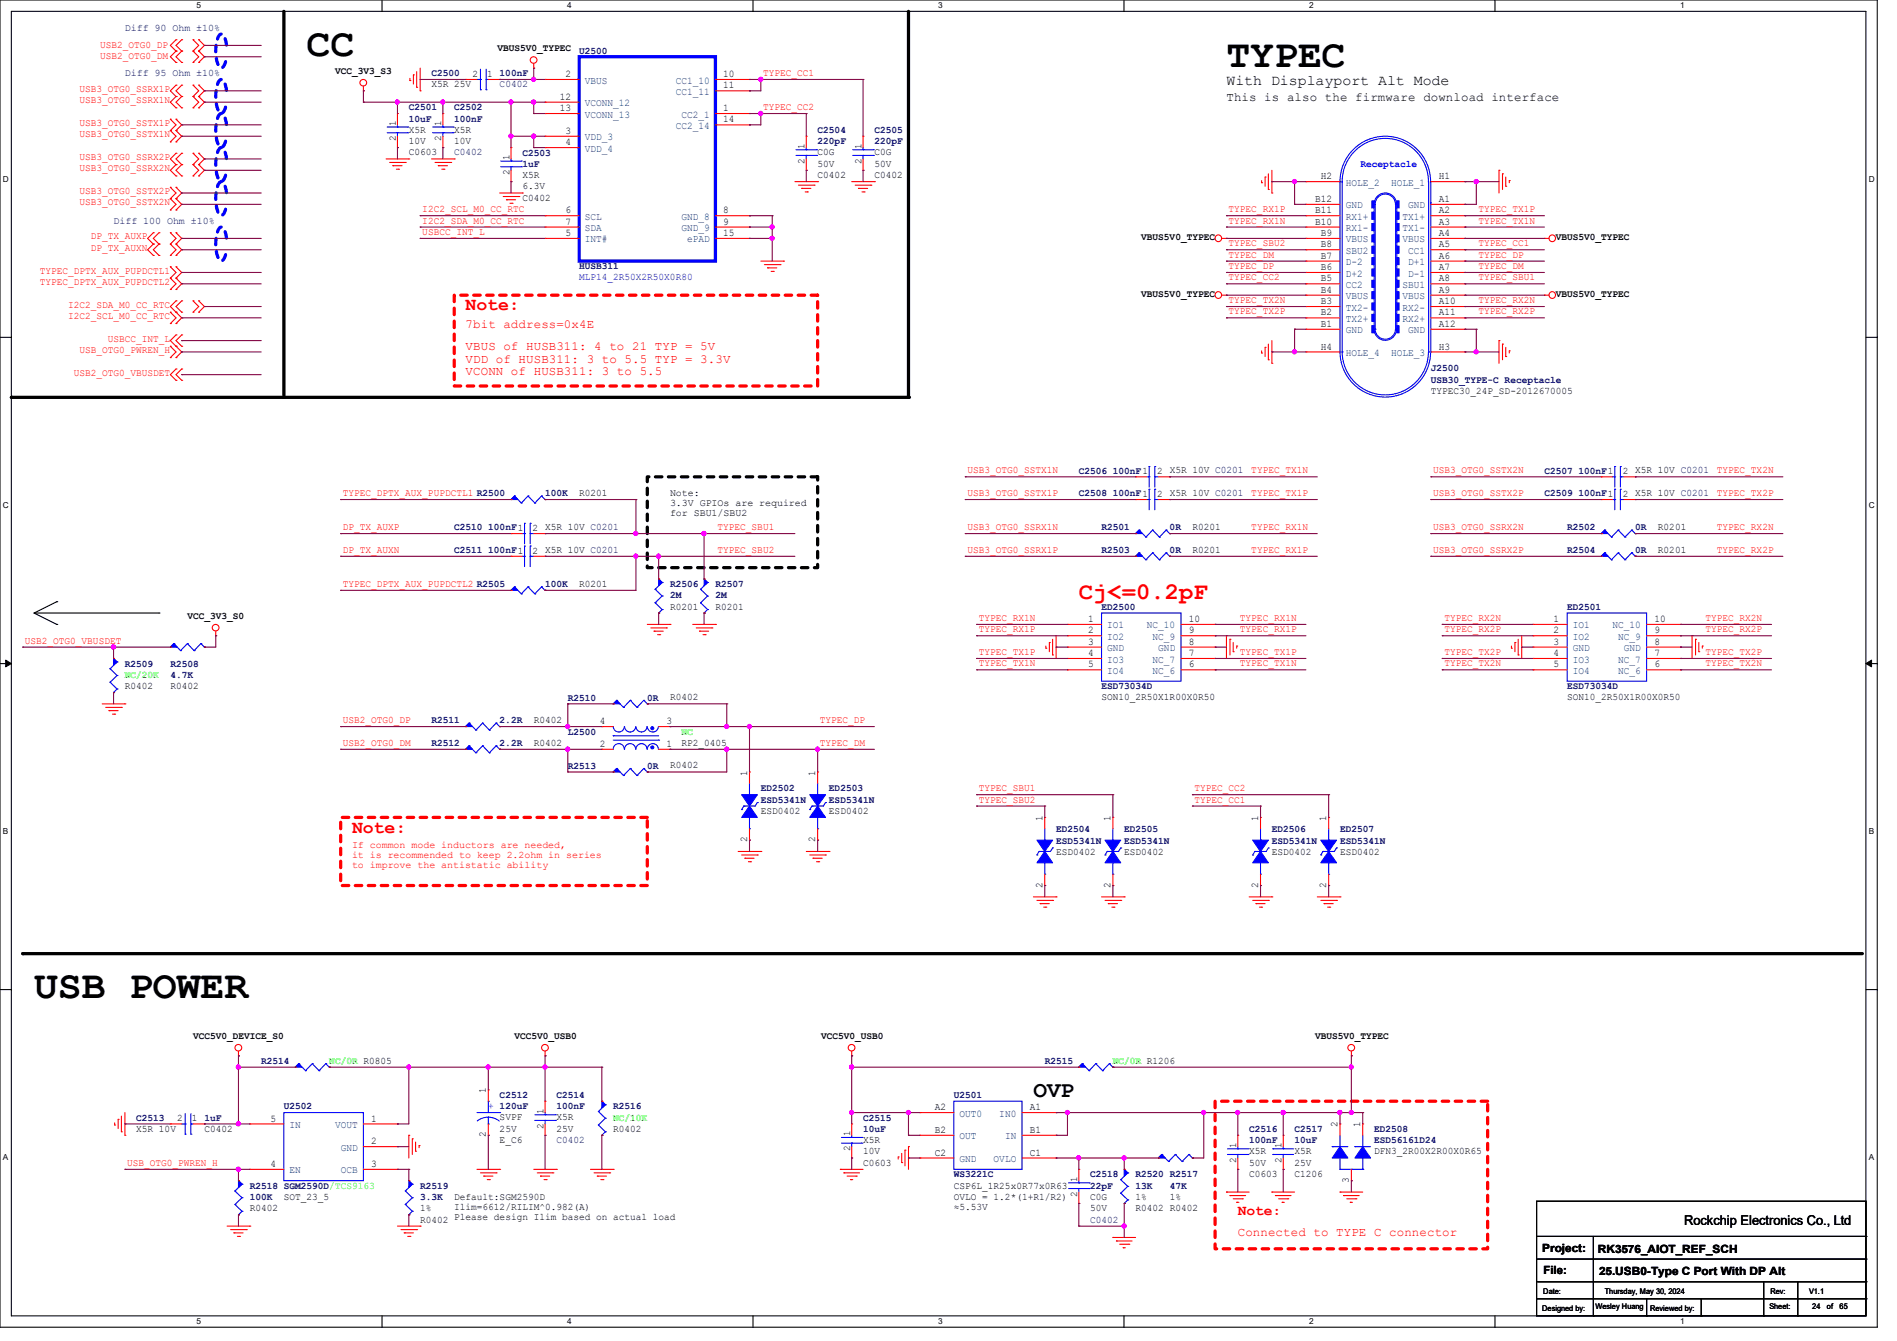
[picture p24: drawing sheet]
<svg xmlns="http://www.w3.org/2000/svg" width="297mm" height="210mm" viewBox="0 0 297 210" stroke-linecap="round" stroke-linejoin="round" font-family="sans-serif">
<defs><g id="words">
<g font-size="6.2">
<text x="48" y="8.8">CC</text>
<text x="192" y="10.5">TYPEC</text>
<text x="5.3" y="156.3">USB POWER</text>
</g>
<text font-size="3.7" fill="#f00" x="168.9" y="93.9">Cj&lt;=0.2pF</text>
<text font-size="3.6" x="161.8" y="171.8">OVP</text>
<g font-size="2.8" fill="#f00">
<text x="72.9" y="48.6">Note:</text>
<text x="55.1" y="130.4">Note:</text>
</g>
<text font-size="2.3" x="192" y="13.3">With Displayport Alt Mode</text>
<text font-size="2.3" fill="#f00" x="193.8" y="190.3">Note:</text>
<text font-size="2.1" x="263.7" y="191.9">Rockchip Electronics Co., Ltd</text>
<text font-size="1.9" x="192" y="15.7">This is also the firmware download interface</text>
<g font-size="1.9" fill="#f00">
<text x="72.9" y="51.3">7bit address=0x4E</text>
<text x="72.9" y="54.9">VBUS of HUSB311: 4 to 21 TYP = 5V</text>
<text x="72.9" y="56.8">VDD of HUSB311: 3 to 5.5 TYP = 3.3V</text>
<text x="72.9" y="58.8">VCONN of HUSB311: 3 to 5.5</text>
<text x="193.8" y="193.5">Connected to TYPE C connector</text>
</g>
<g font-size="1.8">
<text x="241.5" y="196">Project:</text>
<text x="250.2" y="196.2">RK3576_AIOT_REF_SCH</text>
<text x="241.6" y="199.6">File:</text>
<text x="250.4" y="199.7">25.USB0-Type C Port With DP Alt</text>
</g>
<g font-size="1.6" fill="#000080">
<text x="19.6" y="4.8">Diff 90 Ohm ±10%</text>
<text x="19.6" y="11.9">Diff 95 Ohm ±10%</text>
<text x="67.6" y="11.9">C2500</text>
<text x="78.2" y="11.9">100nF</text>
<text x="90.7" y="8.4">U2500</text>
<text x="64" y="17.3">C2501</text>
<text x="71.1" y="17.3">C2502</text>
<text x="78.2" y="13.7">C0402</text>
<text x="64" y="19">10uF</text>
<text x="71.1" y="19">100nF</text>
<text x="128" y="20.8">C2504</text>
<text x="128" y="22.6">220pF</text>
<text x="136.9" y="20.8">C2505</text>
<text x="136.9" y="22.6">220pF</text>
<text x="71.1" y="24.3">C0402</text>
<text x="81.8" y="24.4">C2503</text>
<text x="81.8" y="26.2">1uF</text>
<text x="17.8" y="35">Diff 100 Ohm ±10%</text>
<text x="90.7" y="42.2">HUSB311</text>
<text x="224" y="58.2">J2500</text>
<text x="224" y="59.9">USB30_TYPE-C Receptacle</text>
<text x="85.3" y="77.7">100K</text>
<text x="168.9" y="74.2">C2506 100nF1</text>
<text x="168.9" y="77.7">C2508 100nF1</text>
<text x="241.8" y="77.7">C2509 100nF1</text>
<text x="241.8" y="74.2">C2507 100nF1</text>
<text x="71.1" y="83.1">C2510 100nF1</text>
<text x="172.5" y="83.1">R2501</text>
<text x="183.1" y="83.1">0R</text>
<text x="245.4" y="83.1">R2502</text>
<text x="256" y="83.1">0R</text>
<text x="71.1" y="86.6">C2511 100nF1</text>
<text x="172.5" y="86.6">R2503</text>
<text x="183.1" y="86.6">0R</text>
<text x="245.4" y="86.6">R2504</text>
<text x="256" y="86.6">0R</text>
<text x="85.3" y="91.9">100K</text>
<text x="104.9" y="91.9">R2506</text>
<text x="104.9" y="93.7">2M</text>
<text x="112" y="91.9">R2507</text>
<text x="112" y="93.7">2M</text>
<text x="172.5" y="95.5">ED2500</text>
<text x="245.4" y="95.5">ED2501</text>
<text x="19.6" y="104.4">R2509</text>
<text x="26.7" y="104.4">R2508</text>
<text x="26.7" y="106.2">4.7K</text>
<text x="172.5" y="107.9">ESD73034D</text>
<text x="245.4" y="107.9">ESD73034D</text>
<text x="67.6" y="113.3">R2511</text>
<text x="78.2" y="113.3">2.2R</text>
<text x="88.9" y="109.7">R2510</text>
<text x="101.3" y="109.7">0R</text>
<text x="67.6" y="116.8">R2512</text>
<text x="78.2" y="116.8">2.2R</text>
<text x="88.9" y="115.1">L2500</text>
<text x="88.9" y="120.4">R2513</text>
<text x="101.3" y="120.4">0R</text>
<text x="119.1" y="123.9">ED2502</text>
<text x="119.1" y="125.7">ESD5341N</text>
<text x="129.8" y="123.9">ED2503</text>
<text x="129.8" y="125.7">ESD5341N</text>
<text x="165.4" y="130.3">ED2504</text>
<text x="176" y="130.3">ED2505</text>
<text x="199.1" y="130.3">ED2506</text>
<text x="209.8" y="130.3">ED2507</text>
<text x="165.4" y="132.1">ESD5341N</text>
<text x="176" y="132.1">ESD5341N</text>
<text x="199.1" y="132.1">ESD5341N</text>
<text x="209.8" y="132.1">ESD5341N</text>
<text x="40.9" y="166.6">R2514</text>
<text x="163.6" y="166.6">R2515</text>
<text x="44.4" y="173.7">U2502</text>
<text x="78.2" y="172">C2512</text>
<text x="87.1" y="172">C2514</text>
<text x="87.1" y="173.7">100nF</text>
<text x="96" y="173.7">R2516</text>
<text x="149.4" y="172">U2501</text>
<text x="21.3" y="175.5">C2513</text>
<text x="32" y="175.5">1uF</text>
<text x="87.1" y="179">C0402</text>
<text x="135.1" y="175.5">C2515</text>
<text x="135.1" y="177.3">10uF</text>
<text x="195.6" y="177.3">C2516</text>
<text x="195.6" y="179.1">100nF</text>
<text x="202.7" y="177.3">C2517</text>
<text x="202.7" y="179.1">10uF</text>
<text x="215.1" y="177.3">ED2508</text>
<text x="215.1" y="179.1">ESD56161D24</text>
<text x="149.4" y="184.4">WS3221C</text>
<text x="170.7" y="184.4">C2518</text>
<text x="177.8" y="184.4">R2520 R2517</text>
<text x="39.1" y="186.2">R2518 SGM2590D/TCS9163</text>
<text x="39.1" y="188">100K</text>
<text x="65.8" y="186.2">R2519</text>
<text x="65.8" y="188">3.3K</text>
<text x="170.7" y="186.2">22pF</text>
<text x="170.7" y="191.5">C0402</text>
<text x="177.8" y="186.2">13K</text>
<text x="183.1" y="186.2">47K</text>
</g>
<g font-size="1.6" fill="#f00">
<text x="15.7" y="7.5">USB2_OTG0_DP</text>
<text x="15.7" y="9.2">USB2_OTG0_DM</text>
<text x="119.5" y="11.9">TYPEC_CC1</text>
<text x="12.4" y="14.4">USB3_OTG0_SSRX1P</text>
<text x="12.4" y="16.2">USB3_OTG0_SSRX1N</text>
<text x="119.5" y="17.2">TYPEC_CC2</text>
<text x="12.4" y="19.7">USB3_OTG0_SSTX1P</text>
<text x="12.4" y="21.5">USB3_OTG0_SSTX1N</text>
<text x="12.4" y="25.1">USB3_OTG0_SSRX2P</text>
<text x="12.4" y="26.8">USB3_OTG0_SSRX2N</text>
<text x="12.4" y="30.4">USB3_OTG0_SSTX2P</text>
<text x="12.4" y="32.2">USB3_OTG0_SSTX2N</text>
<text x="66.1" y="33.2">I2C2_SCL_M0_CC_RTC</text>
<text x="66.1" y="35">I2C2_SDA_M0_CC_RTC</text>
<text x="192.4" y="33.2">TYPEC_RX1P</text>
<text x="192.4" y="35">TYPEC_RX1N</text>
<text x="231.5" y="33.2">TYPEC_TX1P</text>
<text x="231.5" y="35">TYPEC_TX1N</text>
<text x="14.2" y="37.5">DP_TX_AUXP</text>
<text x="14.2" y="39.3">DP_TX_AUXN</text>
<text x="66.1" y="36.8">USBCC_INT_L</text>
<text x="192.4" y="40.3">TYPEC_DM</text>
<text x="192.4" y="38.6">TYPEC_SBU2</text>
<text x="231.5" y="40.3">TYPEC_DP</text>
<text x="231.5" y="38.6">TYPEC_CC1</text>
<text x="6.2" y="42.8">TYPEC_DPTX_AUX_PUPDCTL1</text>
<text x="6.2" y="44.6">TYPEC_DPTX_AUX_PUPDCTL2</text>
<text x="192.4" y="42.1">TYPEC_DP</text>
<text x="192.4" y="47.5">TYPEC_TX2N</text>
<text x="192.4" y="43.9">TYPEC_CC2</text>
<text x="231.5" y="42.1">TYPEC_DM</text>
<text x="231.5" y="47.5">TYPEC_RX2N</text>
<text x="231.5" y="43.9">TYPEC_SBU1</text>
<text x="10.7" y="48.2">I2C2_SDA_M0_CC_RTC</text>
<text x="10.7" y="50">I2C2_SCL_M0_CC_RTC</text>
<text x="16.9" y="53.5">USBCC_INT_L</text>
<text x="192.4" y="49.2">TYPEC_TX2P</text>
<text x="231.5" y="49.2">TYPEC_RX2P</text>
<text x="11.6" y="58.8">USB2_OTG0_VBUSDET</text>
<text x="12.4" y="55.3">USB_OTG0_PWREN_H</text>
<text x="53.7" y="77.7">TYPEC_DPTX_AUX_PUPDCTL1 R2500</text>
<text x="151.5" y="77.7">USB3_OTG0_SSTX1P</text>
<text x="151.5" y="74.1">USB3_OTG0_SSTX1N</text>
<text x="195.9" y="77.7">TYPEC_TX1P</text>
<text x="195.9" y="74.1">TYPEC_TX1N</text>
<text x="224.4" y="77.7">USB3_OTG0_SSTX2P</text>
<text x="224.4" y="74.1">USB3_OTG0_SSTX2N</text>
<text x="268.8" y="77.7">TYPEC_TX2P</text>
<text x="268.8" y="74.1">TYPEC_TX2N</text>
<text x="53.7" y="83">DP_TX_AUXP</text>
<text x="112.4" y="83">TYPEC_SBU1</text>
<text x="151.5" y="83">USB3_OTG0_SSRX1N</text>
<text x="195.9" y="83">TYPEC_RX1N</text>
<text x="224.4" y="83">USB3_OTG0_SSRX2N</text>
<text x="268.8" y="83">TYPEC_RX2N</text>
<text x="53.7" y="86.6">DP_TX_AUXN</text>
<text x="112.4" y="86.6">TYPEC_SBU2</text>
<text x="151.5" y="86.6">USB3_OTG0_SSRX1P</text>
<text x="195.9" y="86.6">TYPEC_RX1P</text>
<text x="224.4" y="86.6">USB3_OTG0_SSRX2P</text>
<text x="268.8" y="86.6">TYPEC_RX2P</text>
<text x="53.7" y="91.9">TYPEC_DPTX_AUX_PUPDCTL2 R2505</text>
<text x="3.9" y="100.8">USB2_OTG0_VBUSDET</text>
<text x="153.2" y="97.2">TYPEC_RX1N</text>
<text x="153.2" y="99">TYPEC_RX1P</text>
<text x="194.1" y="97.2">TYPEC_RX1N</text>
<text x="194.1" y="99">TYPEC_RX1P</text>
<text x="226.1" y="97.2">TYPEC_RX2N</text>
<text x="226.1" y="99">TYPEC_RX2P</text>
<text x="267" y="99">TYPEC_RX2P</text>
<text x="267" y="97.2">TYPEC_RX2N</text>
<text x="153.2" y="102.6">TYPEC_TX1P</text>
<text x="153.2" y="104.3">TYPEC_TX1N</text>
<text x="194.1" y="102.6">TYPEC_TX1P</text>
<text x="194.1" y="104.3">TYPEC_TX1N</text>
<text x="226.1" y="102.6">TYPEC_TX2P</text>
<text x="226.1" y="104.3">TYPEC_TX2N</text>
<text x="267" y="102.6">TYPEC_TX2P</text>
<text x="267" y="104.3">TYPEC_TX2N</text>
<text x="53.7" y="113.2">USB2_OTG0_DP</text>
<text x="128.4" y="113.2">TYPEC_DP</text>
<text x="53.7" y="116.8">USB2_OTG0_DM</text>
<text x="128.4" y="116.8">TYPEC_DM</text>
<text x="153.2" y="123.9">TYPEC_SBU1</text>
<text x="153.2" y="125.7">TYPEC_SBU2</text>
<text x="187" y="123.9">TYPEC_CC2</text>
<text x="187" y="125.7">TYPEC_CC1</text>
<text x="55.1" y="132.8">If common mode inductors are needed,</text>
<text x="55.1" y="134.4">it is recommended to keep 2.2ohm in series</text>
<text x="55.1" y="135.9">to improve the antistatic ability</text>
<text x="19.9" y="182.6">USB_OTG0_PWREN_H</text>
</g>
<g font-size="1.6">
<text x="52.5" y="11.6">VCC_3V3_S3</text>
<text x="77.9" y="8">VBUS5V0_TYPEC</text>
<text x="67.6" y="13.7">X5R 25V</text>
<text x="74" y="12.1">2</text>
<text x="76.3" y="12.1">1</text>
<text x="87.7" y="15.6">12</text>
<text x="87.7" y="17.4">13</text>
<text x="88.6" y="12.1">2</text>
<text x="113.2" y="17.4">1</text>
<text x="113.2" y="12.1">10</text>
<text x="113.2" y="13.8">11</text>
<text x="62" y="22.1" transform="rotate(-90 62 22.1)">2</text>
<text x="62" y="19.7" transform="rotate(-90 62 19.7)">1</text>
<text x="64" y="20.8">X5R</text>
<text x="64" y="22.6">10V</text>
<text x="69.1" y="22.1" transform="rotate(-90 69.1 22.1)">2</text>
<text x="69.1" y="19.7" transform="rotate(-90 69.1 19.7)">1</text>
<text x="71.1" y="20.8">X5R</text>
<text x="71.1" y="22.6">10V</text>
<text x="88.6" y="21">3</text>
<text x="88.6" y="22.7">4</text>
<text x="113.2" y="19.2">14</text>
<text x="126" y="23.3" transform="rotate(-90 126 23.3)">1</text>
<text x="134.9" y="23.3" transform="rotate(-90 134.9 23.3)">1</text>
<text x="64" y="24.3">C0603</text>
<text x="79.8" y="27.4" transform="rotate(-90 79.8 27.4)">2</text>
<text x="79.8" y="25.1" transform="rotate(-90 79.8 25.1)">1</text>
<text x="81.8" y="27.9">X5R</text>
<text x="81.8" y="29.7">6.3V</text>
<text x="126" y="25.6" transform="rotate(-90 126 25.6)">2</text>
<text x="128" y="27.9">C0402</text>
<text x="128" y="24.3">C0G</text>
<text x="128" y="26.1">50V</text>
<text x="134.9" y="25.6" transform="rotate(-90 134.9 25.6)">2</text>
<text x="136.9" y="27.9">C0402</text>
<text x="136.9" y="24.3">C0G</text>
<text x="136.9" y="26.1">50V</text>
<text x="206.8" y="28.1">H2</text>
<text x="225.3" y="28.1">H1</text>
<text x="81.8" y="31.5">C0402</text>
<text x="88.6" y="33.4">6</text>
<text x="88.6" y="35.2">7</text>
<text x="113.2" y="33.4">8</text>
<text x="113.2" y="35.2">9</text>
<text x="205.9" y="31.6">B12</text>
<text x="205.9" y="33.4">B11</text>
<text x="205.9" y="35.2">B10</text>
<text x="225.3" y="31.6">A1</text>
<text x="225.3" y="33.4">A2</text>
<text x="225.3" y="35.2">A3</text>
<text x="88.6" y="37">5</text>
<text x="113.2" y="37">15</text>
<text x="178.7" y="37.5">VBUS5V0_TYPEC</text>
<text x="206.8" y="37">B9</text>
<text x="206.8" y="38.7">B8</text>
<text x="206.8" y="40.5">B7</text>
<text x="225.3" y="37">A4</text>
<text x="225.3" y="38.7">A5</text>
<text x="225.3" y="40.5">A6</text>
<text x="243.6" y="37.5">VBUS5V0_TYPEC</text>
<text x="178.7" y="46.4">VBUS5V0_TYPEC</text>
<text x="206.8" y="42.3">B6</text>
<text x="206.8" y="44.1">B5</text>
<text x="206.8" y="45.8">B4</text>
<text x="206.8" y="47.6">B3</text>
<text x="225.3" y="42.3">A7</text>
<text x="225.3" y="44.1">A8</text>
<text x="225.3" y="45.8">A9</text>
<text x="225.3" y="47.6">A10</text>
<text x="243.6" y="46.4">VBUS5V0_TYPEC</text>
<text x="206.8" y="49.4">B2</text>
<text x="206.8" y="51.2">B1</text>
<text x="225.3" y="49.4">A11</text>
<text x="225.3" y="51.2">A12</text>
<text x="206.8" y="54.7">H4</text>
<text x="225.3" y="54.7">H3</text>
<text x="224" y="61.7">TYPEC30_24P_SD-2012670005</text>
<text x="90.7" y="77.7">R0201</text>
<text x="104.9" y="77.7">Note:</text>
<text x="181.2" y="74.3">2 X5R 10V C0201</text>
<text x="181.2" y="77.8">2 X5R 10V C0201</text>
<text x="254.1" y="77.8">2 X5R 10V C0201</text>
<text x="254.1" y="74.3">2 X5R 10V C0201</text>
<text x="83.4" y="83.2">2 X5R 10V C0201</text>
<text x="104.9" y="79.2">3.3V GPIOs are required</text>
<text x="104.9" y="80.8">for SBU1/SBU2</text>
<text x="186.7" y="83">R0201</text>
<text x="259.6" y="83">R0201</text>
<text x="83.4" y="86.7">2 X5R 10V C0201</text>
<text x="186.7" y="86.6">R0201</text>
<text x="259.6" y="86.6">R0201</text>
<text x="90.7" y="91.9">R0201</text>
<text x="104.9" y="95.5">R0201</text>
<text x="112" y="95.5">R0201</text>
<text x="29.3" y="96.9">VCC_3V3_S0</text>
<text x="170.3" y="97.4">1</text>
<text x="170.3" y="99.2">2</text>
<text x="170.3" y="101">3</text>
<text x="186.1" y="97.4">10</text>
<text x="186.1" y="99.2">9</text>
<text x="186.1" y="101">8</text>
<text x="243.2" y="97.4">1</text>
<text x="243.2" y="99.2">2</text>
<text x="243.2" y="101">3</text>
<text x="259" y="97.4">10</text>
<text x="259" y="99.2">9</text>
<text x="259" y="101">8</text>
<text x="19.6" y="107.9">R0402</text>
<text x="26.7" y="107.9">R0402</text>
<text x="170.3" y="102.7">4</text>
<text x="170.3" y="104.5">5</text>
<text x="186.1" y="102.7">7</text>
<text x="186.1" y="104.5">6</text>
<text x="243.2" y="102.7">4</text>
<text x="243.2" y="104.5">5</text>
<text x="259" y="102.7">7</text>
<text x="259" y="104.5">6</text>
<text x="83.6" y="113.2">R0402</text>
<text x="93.9" y="113.4">4</text>
<text x="104.4" y="113.4">3</text>
<text x="104.9" y="109.7">R0402</text>
<text x="172.5" y="109.7">SON10_2R50X1R00X0R50</text>
<text x="245.4" y="109.7">SON10_2R50X1R00X0R50</text>
<text x="83.6" y="116.8">R0402</text>
<text x="93.9" y="117">2</text>
<text x="104.4" y="117">1</text>
<text x="106.7" y="116.8">RP2_0405</text>
<text x="104.9" y="120.4">R0402</text>
<text x="117" y="121.5" transform="rotate(-90 117 121.5)">1</text>
<text x="127.6" y="121.5" transform="rotate(-90 127.6 121.5)">1</text>
<text x="117" y="131.9" transform="rotate(-90 117 131.9)">2</text>
<text x="119.1" y="127.5">ESD0402</text>
<text x="127.6" y="131.9" transform="rotate(-90 127.6 131.9)">2</text>
<text x="129.8" y="127.5">ESD0402</text>
<text x="163.2" y="128.6" transform="rotate(-90 163.2 128.6)">1</text>
<text x="173.9" y="128.6" transform="rotate(-90 173.9 128.6)">1</text>
<text x="197" y="128.6" transform="rotate(-90 197 128.6)">1</text>
<text x="207.6" y="128.6" transform="rotate(-90 207.6 128.6)">1</text>
<text x="165.4" y="133.9">ESD0402</text>
<text x="176" y="133.9">ESD0402</text>
<text x="199.1" y="133.9">ESD0402</text>
<text x="209.8" y="133.9">ESD0402</text>
<text x="163.2" y="139" transform="rotate(-90 163.2 139)">2</text>
<text x="173.9" y="139" transform="rotate(-90 173.9 139)">2</text>
<text x="197" y="139" transform="rotate(-90 197 139)">2</text>
<text x="207.6" y="139" transform="rotate(-90 207.6 139)">2</text>
<text x="30.2" y="162.7">VCC5V0_DEVICE_S0</text>
<text x="80.6" y="162.7">VCC5V0_USB0</text>
<text x="128.6" y="162.7">VCC5V0_USB0</text>
<text x="205.9" y="162.7">VBUS5V0_TYPEC</text>
<text x="76.1" y="171.2" transform="rotate(-90 76.1 171.2)">1</text>
<text x="146.3" y="173.9">A2</text>
<text x="161.2" y="173.9">A1</text>
<text x="21.3" y="177.2">X5R 10V</text>
<text x="27.7" y="175.6">2</text>
<text x="30.1" y="175.6">1</text>
<text x="32" y="177.2">C0402</text>
<text x="42.3" y="175.6">5</text>
<text x="58.1" y="179.2">2</text>
<text x="58.1" y="175.6">1</text>
<text x="76.1" y="178.1" transform="rotate(-90 76.1 178.1)">2</text>
<text x="78.2" y="179">E_C6</text>
<text x="78.2" y="175.5">SVPF</text>
<text x="78.2" y="177.2">25V</text>
<text x="85.1" y="176.7" transform="rotate(-90 85.1 176.7)">2</text>
<text x="85.1" y="174.4" transform="rotate(-90 85.1 174.4)">1</text>
<text x="87.1" y="175.5">X5R</text>
<text x="87.1" y="177.2">25V</text>
<text x="96" y="177.2">R0402</text>
<text x="133.1" y="178" transform="rotate(-90 133.1 178)">1</text>
<text x="135.1" y="179">X5R</text>
<text x="146.3" y="177.4">B2</text>
<text x="161.2" y="177.4">B1</text>
<text x="193.5" y="179.7" transform="rotate(-90 193.5 179.7)">1</text>
<text x="200.7" y="179.7" transform="rotate(-90 200.7 179.7)">1</text>
<text x="209.4" y="176.6" transform="rotate(-90 209.4 176.6)">2</text>
<text x="213" y="176.6" transform="rotate(-90 213 176.6)">1</text>
<text x="42.3" y="182.8">4</text>
<text x="58.1" y="182.8">3</text>
<text x="133.1" y="180.3" transform="rotate(-90 133.1 180.3)">2</text>
<text x="135.1" y="182.6">C0603</text>
<text x="135.1" y="180.8">10V</text>
<text x="146.3" y="181">C2</text>
<text x="161.2" y="181">C1</text>
<text x="168.7" y="185.1" transform="rotate(-90 168.7 185.1)">1</text>
<text x="193.5" y="182.1" transform="rotate(-90 193.5 182.1)">2</text>
<text x="195.6" y="184.4">C0603</text>
<text x="195.6" y="180.8">X5R</text>
<text x="195.6" y="182.6">50V</text>
<text x="200.7" y="182.1" transform="rotate(-90 200.7 182.1)">2</text>
<text x="202.7" y="184.4">C1206</text>
<text x="202.7" y="180.8">X5R</text>
<text x="202.7" y="182.6">25V</text>
<text x="211.2" y="185.2" transform="rotate(-90 211.2 185.2)">3</text>
<text x="215.1" y="180.8">DFN3_2R00X2R00X0R65</text>
<text x="39.1" y="189.7">R0402</text>
<text x="44.4" y="187.9">SOT_23_5</text>
<text x="65.8" y="191.5">R0402</text>
<text x="65.8" y="189.7">1%</text>
<text x="71.1" y="187.9">Default:SGM2590D</text>
<text x="71.1" y="189.5">Ilim=6612/RILIM^0.982(A)</text>
<text x="71.1" y="191">Please design Ilim based on actual load</text>
<text x="149.4" y="187.9">OVLO = 1.2*(1+R1/R2)</text>
<text x="149.4" y="189.5">≈5.53V</text>
<text x="149.4" y="186.1">CSP6L_1R25x0R77x0R63</text>
<text x="168.7" y="187.4" transform="rotate(-90 168.7 187.4)">2</text>
<text x="170.7" y="187.9">C0G</text>
<text x="170.7" y="189.7">50V</text>
<text x="177.8" y="189.7">R0402 R0402</text>
<text x="177.8" y="187.9">1%</text>
<text x="183.1" y="187.9">1%</text>
</g>
<g font-size="1.6" fill="#004080">
<text x="91.6" y="13.1">VBUS</text>
<text x="91.6" y="16.6">VCONN_12</text>
<text x="105.8" y="13.1">CC1_10</text>
<text x="105.8" y="14.9">CC1_11</text>
<text x="91.6" y="22">VDD_3</text>
<text x="91.6" y="23.7">VDD_4</text>
<text x="91.6" y="18.4">VCONN_13</text>
<text x="105.8" y="20.2">CC2_14</text>
<text x="106.7" y="18.4">CC2_1</text>
<text x="210.7" y="29.1">HOLE_2</text>
<text x="217.8" y="29.1">HOLE_1</text>
<text x="91.6" y="34.4">SCL</text>
<text x="106.7" y="34.4">GND_8</text>
<text x="210.7" y="32.6">GND</text>
<text x="210.7" y="34.4">RX1+</text>
<text x="219.6" y="34.4">TX1+</text>
<text x="220.5" y="32.6">GND</text>
<text x="91.6" y="38">INT#</text>
<text x="91.6" y="36.2">SDA</text>
<text x="106.7" y="36.2">GND_9</text>
<text x="107.6" y="38">ePAD</text>
<text x="210.7" y="36.2">RX1-</text>
<text x="210.7" y="38">VBUS</text>
<text x="210.7" y="39.8">SBU2</text>
<text x="210.7" y="41.5">D-2</text>
<text x="219.6" y="36.2">TX1-</text>
<text x="219.6" y="38">VBUS</text>
<text x="220.5" y="39.8">CC1</text>
<text x="220.5" y="41.5">D+1</text>
<text x="210.7" y="43.3">D+2</text>
<text x="210.7" y="45.1">CC2</text>
<text x="210.7" y="46.9">VBUS</text>
<text x="219.6" y="45.1">SBU1</text>
<text x="219.6" y="46.9">VBUS</text>
<text x="220.5" y="43.3">D-1</text>
<text x="210.7" y="48.6">TX2-</text>
<text x="210.7" y="50.4">TX2+</text>
<text x="210.7" y="52.2">GND</text>
<text x="219.6" y="48.6">RX2-</text>
<text x="219.6" y="50.4">RX2+</text>
<text x="220.5" y="52.2">GND</text>
<text x="210.7" y="55.8">HOLE_4</text>
<text x="217.8" y="55.8">HOLE_3</text>
<text x="173.4" y="98.4">IO1</text>
<text x="173.4" y="100.2">IO2</text>
<text x="173.4" y="102">GND</text>
<text x="179.6" y="98.4">NC_10</text>
<text x="180.5" y="100.2">NC_9</text>
<text x="181.4" y="102">GND</text>
<text x="246.3" y="98.4">IO1</text>
<text x="246.3" y="100.2">IO2</text>
<text x="246.3" y="102">GND</text>
<text x="252.5" y="98.4">NC_10</text>
<text x="253.4" y="100.2">NC_9</text>
<text x="254.3" y="102">GND</text>
<text x="173.4" y="103.8">IO3</text>
<text x="173.4" y="105.5">IO4</text>
<text x="180.5" y="103.8">NC_7</text>
<text x="180.5" y="105.5">NC_6</text>
<text x="246.3" y="103.8">IO3</text>
<text x="246.3" y="105.5">IO4</text>
<text x="253.4" y="103.8">NC_7</text>
<text x="253.4" y="105.5">NC_6</text>
<text x="45.3" y="176.7">IN</text>
<text x="52.5" y="176.7">VOUT</text>
<text x="150.2" y="178.4">OUT</text>
<text x="150.2" y="174.9">OUT0</text>
<text x="156.5" y="174.9">IN0</text>
<text x="157.4" y="178.4">IN</text>
<text x="45.3" y="183.8">EN</text>
<text x="53.3" y="183.8">OCB</text>
<text x="53.3" y="180.2">GND</text>
<text x="150.2" y="182">GND</text>
<text x="155.6" y="182">OVLO</text>
</g>
<g font-size="1.6" fill="#00f">
<text x="213" y="26.2">Receptacle</text>
<text x="76.5" y="173.7">+ 120uF</text>
</g>
<text font-size="1.6" fill="#0000a0" x="90.7" y="43.9">MLP14_2R50X2R50X0R80</text>
<g font-size="1.6" fill="#0f0">
<text x="19.6" y="106.2">NC/20K</text>
<text x="106.7" y="115.1">NC</text>
<text x="51.6" y="166.6">NC/0R R0805</text>
<text x="174.2" y="166.6">NC/0R R1206</text>
<text x="96" y="175.5">NC/10K</text>
</g>
<g font-size="1.3">
<text x="30.8" y="1.3">5</text>
<text x="88.8" y="1.3">4</text>
<text x="146.9" y="1.3">3</text>
<text x="205" y="1.3">2</text>
<text x="263.1" y="1.3">1</text>
<text x=".5" y="28.4">D</text>
<text x="292.6" y="28.4">D</text>
<text x=".5" y="79.5">C</text>
<text x="292.6" y="79.5">C</text>
<text x=".5" y="130.6">B</text>
<text x="292.6" y="130.6">B</text>
<text x=".5" y="181.7">A</text>
<text x="292.6" y="181.7">A</text>
<text x="30.8" y="207.4">5</text>
<text x="88.8" y="207.4">4</text>
<text x="146.9" y="207.4">3</text>
<text x="205" y="207.4">2</text>
<text x="263.1" y="207.4">1</text>
</g>
<g font-size="1.2">
<text x="241.6" y="202.6">Date:</text>
<text x="251.2" y="202.6">Thursday, May 30, 2024</text>
<text x="277.2" y="202.6">Rev:</text>
<text x="283.2" y="202.6">V1.1</text>
<text x="241.5" y="205.3">Designed by:</text>
<text x="249.8" y="205.1">Wesley Huang</text>
<text x="258.4" y="205.3">Reviewed by:</text>
<text x="277" y="205.1">Sheet:</text>
<text x="283.8" y="205.1">24</text>
<text x="286" y="205.1">of</text>
<text x="288" y="205.1">65</text>
</g>
</g></defs>
<path d="M0 0h293.9v207.9h-293.9zM1.8 1.8h290.3v204.3h-290.3z" fill="none" stroke="#000" stroke-width=".17"/>
<g fill="#fff">
<path d="M30.8 .2h.7v1.4h-.7z"/>
<path d="M30.8 206.2h.7v1.4h-.7z"/>
</g>
<path d="M59.8 0v1.8M59.8 206.1v1.8" fill="none" stroke="#000" stroke-width=".17"/>
<g fill="#fff">
<path d="M88.8 .2h.7v1.4h-.7z"/>
<path d="M88.8 206.2h.7v1.4h-.7z"/>
</g>
<path d="M117.9 0v1.8M117.9 206.1v1.8" fill="none" stroke="#000" stroke-width=".17"/>
<g fill="#fff">
<path d="M146.9 .2h.7v1.4h-.7z"/>
<path d="M146.9 206.2h.7v1.4h-.7z"/>
</g>
<path d="M176 0v1.8M176 206.1v1.8" fill="none" stroke="#000" stroke-width=".17"/>
<g fill="#fff">
<path d="M205 .2h.7v1.4h-.7z"/>
<path d="M205 206.2h.7v1.4h-.7z"/>
</g>
<path d="M234.1 0v1.8M234.1 206.1v1.8" fill="none" stroke="#000" stroke-width=".17"/>
<g fill="#fff">
<path d="M263.1 .2h.6v1.4h-.6z"/>
<path d="M263.1 206.2h.6v1.4h-.6z"/>
<path d="M.5 27.3h.9v1.4h-.9z"/>
<path d="M292.6 27.3h.9v1.4h-.9z"/>
<path d="M.5 78.4h.9v1.4h-.9z"/>
<path d="M292.6 78.4h.9v1.4h-.9z"/>
</g>
<path d="M0 52.8h1.8M292.1 52.8h1.8" fill="none" stroke="#000" stroke-width=".17"/>
<g fill="#fff">
<path d="M.5 129.5h.8v1.4h-.8z"/>
<path d="M292.6 129.5h.8v1.4h-.8z"/>
</g>
<path d="M0 103.9h1.8M292.1 103.9h1.8" fill="none" stroke="#000" stroke-width=".17"/>
<path d="M.9 103.4l.9 .5-.9 .5zM292.1 103.9l.9-.5v1z" fill="#000" stroke="#000" stroke-width=".16"/>
<g fill="#fff">
<path d="M.5 180.5h.8v1.4h-.8z"/>
<path d="M292.6 180.5h.8v1.4h-.8z"/>
</g>
<g fill="none" stroke="#000" stroke-width=".17">
<path d="M5.3 96h19.6M5.3 96l3.6 1.8M8.9 94.2h.1M8.9 97.8h.1M8.9 94.2l-3.6 1.8M24.9 96h.1M0 155h1.8M292.1 155h1.8M240.6 188.1h51.5v18h-51.5zM240.6 193.6h51.5M240.6 197.2h51.5M249.5 193.6v12.5"/>
<path d="M292.1 193.6h.1M292.1 197.2h.1M240.6 200.7h51.5M240.6 203.4h51.5M249.5 206.1h.1M257.8 206.1h.1M257.8 203.4v2.7M266.4 206.1h.1M266.4 203.4v2.7M276.1 206.1h.1M276.1 200.7v5.4M281.5 206.1h.1"/>
<path d="M281.5 200.7v5.4M292.1 200.7h.1M292.1 203.4h.1"/>
</g>
<path d="M44.4 1.8v60.4M142.2 1.8v60.4h-140.4M3.6 149.4h288" fill="none" stroke="#000" stroke-width=".51"/>
<g fill="#000">
<circle cx="1.8" cy="62.2" r=".25"/>
<circle cx="44.4" cy="62.2" r=".25"/>
<circle cx="142.2" cy="62.2" r=".25"/>
<circle cx="3.6" cy="149.4" r=".25"/>
</g>
<path d="M71.1 46.2h56.9v14.3h-56.9zM53.3 128h48v10.7h-48zM190.2 172.5h42.7v23.1h-42.7z" fill="none" stroke="#f00" stroke-width=".51" stroke-dasharray="1 1"/>
<path d="M101.3 74.7h26.7v14.2h-26.7z" fill="none" stroke="#000" stroke-width=".51" stroke-dasharray="1 1"/>
<path d="M35.5 14.2a2.02 2.02 0 0 0-.9-1.8 1.41 1.41 0 0 0-.7 1.4 5.6 5.6 0 0 0 .5 3.8l.2 .1a1.41 1.41 0 0 0 .8-1.3l.1-.6M35.5 19.5a2.02 2.02 0 0 0-.9-1.7 1.41 1.41 0 0 0-.7 1.3 5.6 5.6 0 0 0 .5 3.9l.2 .1a1.41 1.41 0 0 0 .8-1.3l.1-.7M35.5 7.1a2.02 2.02 0 0 0-.9-1.8 1.41 1.41 0 0 0-.7 1.3 5.6 5.6 0 0 0 .5 3.9l.2 .1a1.41 1.41 0 0 0 .8-1.3l.1-.6M35.5 24.8a2.02 2.02 0 0 0-.9-1.7 1.41 1.41 0 0 0-.7 1.3 5.6 5.6 0 0 0 .5 3.9l.2 .1a1.41 1.41 0 0 0 .8-1.3l.1-.7M35.5 30.2a2.02 2.02 0 0 0-.9-1.8 1.41 1.41 0 0 0-.7 1.4 5.6 5.6 0 0 0 .5 3.8l.2 .1a1.41 1.41 0 0 0 .8-1.3l.1-.6M35.5 37.3a2.02 2.02 0 0 0-.9-1.7 1.41 1.41 0 0 0-.7 1.3 5.6 5.6 0 0 0 .5 3.9l.2 .1a1.41 1.41 0 0 0 .8-1.4l.1-.6" fill="none" stroke="#00f" stroke-width=".51" stroke-dasharray="1 1"/>
<g fill="none" stroke="#f00" stroke-width=".17">
<path d="M26.7 18.7h.1M26.7 18.7l.9 .9-.9 .8M27.6 8h.1M27.6 6.2h.1M27.6 9.8h.1M27.6 18.7h.1M27.6 15.1h.1M27.6 13.3h.1M27.6 16.9h.1M27.6 6.2l-.9 .9 .9 .9M27.6 13.3l-.9 .9 .9 .9M27.6 8l-.9 .9 .9 .9"/>
<path d="M27.6 18.7l.8 .9-.8 .8M27.6 15.1l-.9 .9 .9 .9M28.4 8h.1M28.4 6.2h.1M28.4 9.8h.1M28.4 15.1h.1M28.4 13.3h.1M28.4 16.9h.1M28.4 6.2l-.8 .9 .8 .9M28.4 8l-.8 .9 .8 .9M28.4 13.3l-.8 .9 .8 .9M28.4 15.1l-.8 .9 .8 .9"/>
<path d="M30.2 8h.1M30.2 6.2h.1M30.2 9.8h.1M30.2 15.1h.1M30.2 13.3h.1M30.2 16.9h.1M30.2 6.2l.9 .9-.9 .9M30.2 8l.9 .9-.9 .9M30.2 15.1l.9 .9-.9 .9M30.2 13.3l.9 .9-.9 .9M31.1 6.2h.1M31.1 8h.1"/>
<path d="M31.1 9.8h.1M31.1 13.3h.1M31.1 15.1h.1M31.1 16.9h.1M31.1 6.2l.9 .9-.9 .9M31.1 8l.9 .9-.9 .9M31.1 13.3l.9 .9-.9 .9M31.1 15.1l.9 .9-.9 .9M56.9 14.2h.1M56.9 13.5v.7M62.2 17.8h.1M62.2 17.8v1.8"/>
<path d="M64.2 12.6h.1M64.2 12.3v.3M64.7 11.7h.1M64.7 11.7v1.5M65.2 13.7h.1M65.2 11.2v2.5M65.8 14.2h.1M65.8 10.7v3.5M69.3 17.8h.1M69.3 17.8v1.8M72.9 12.4h.1M72.9 12.4h1.8"/>
<path d="M76.5 12.4h1.7M78.2 12.4h.1M83.6 10.7h.1M83.6 9.9v.8M85.3 12.4h.1M85.3 16h.1M85.3 17.8h.1M85.3 17.8h5.4M85.3 12.4h5.4M85.3 16h5.4M112 17.8h5.3M112 12.4h5.3"/>
<path d="M112 14.2h5.3M112 19.6h5.3M117.3 17.8h.1M117.3 12.4h.1M117.3 14.2h.1M117.3 19.6h.1M24 38.2h.1M24 36.4h.1M24 36.4l-.9 .9 .9 .9M24 38.2l-.9 .9 .9 .9M24.9 38.2h.1M24.9 36.4h.1"/>
<path d="M24.9 36.4l-.9 .9 .9 .9M24.9 38.2l-.9 .9 .9 .9M26.7 38.2h.1M26.7 36.4h.1M26.7 20.4h.1M26.7 22.2h.1M26.7 31.1h.1M26.7 29.3h.1M26.7 32.9h.1M26.7 36.4l.9 .9-.9 .9M26.7 38.2l.9 .9-.9 .9M26.7 20.4l.9 .9-.9 .9"/>
<path d="M26.7 29.3l.9 .9-.9 .9M26.7 31.1l.9 .9-.9 .9M27.6 36.4h.1M27.6 38.2h.1M27.6 20.4h.1M27.6 22.2h.1M27.6 29.3h.1M27.6 31.1h.1M27.6 32.9h.1M27.6 25.8h.1M27.6 24h.1M27.6 27.6h.1"/>
<path d="M27.6 36.4l.8 .9-.8 .9M27.6 31.1l.8 .9-.8 .9M27.6 38.2l.8 .9-.8 .9M27.6 20.4l.8 .9-.8 .9M27.6 29.3l.8 .9-.8 .9M27.6 24l-.9 .9 .9 .9M27.6 25.8l-.9 .9 .9 .9M28.4 25.8h.1M28.4 24h.1M28.4 27.6h.1M28.4 24l-.8 .9 .8 .9M28.4 25.8l-.8 .9 .8 .9"/>
<path d="M30.2 25.8h.1M30.2 24h.1M30.2 27.6h.1M30.2 24l.9 .9-.9 .9M30.2 25.8l.9 .9-.9 .9M31.1 24h.1M31.1 25.8h.1M31.1 27.6h.1M31.1 24l.9 .9-.9 .9M31.1 25.8l.9 .9-.9 .9M60.5 24.9h3.5M61 25.4h2.5"/>
<path d="M61.5 26h.1M61.5 26h1.4M62.1 26.5h.3M62.2 23.1h.1M62.2 21.3v1.8M62.4 26.5h.1M63.5 25.4h.1M64 24.9h.1M67.6 24.9h3.5M68.1 25.4h2.5M68.6 26h.1M68.6 26h1.5"/>
<path d="M69.2 26.5h.3M69.3 23.1h.1M69.3 21.3v1.8M69.5 26.5h.1M70.6 25.4h.1M71.1 24.9h.1M78.2 30.2h3.6M78.8 30.8h2.4M79.3 31.3h.1M79.3 31.3h1.4M79.8 31.8h.4M80 23.1h.1"/>
<path d="M80 28.4h.1M80 23.1v1.8M80 26.7v1.7M80.2 31.8h.1M81.2 30.8h.1M81.8 30.2h.1M85.3 21.3h.1M85.3 23.1h.1M85.3 37.3h.1M85.3 33.8h.1M85.3 35.6h.1M85.3 37.3h5.4"/>
<path d="M85.3 21.3h5.4M85.3 23.1h5.4M85.3 33.8h5.4M85.3 35.6h5.4M112 37.3h5.3M112 33.8h5.3M112 35.6h5.3M117.3 33.8h.1M117.3 35.6h.1M117.3 37.3h.1M124.5 28.4h3.5M125 29h2.5"/>
<path d="M125.5 29.5h.1M125.5 29.5h1.5M126.1 30.1h.3M126.2 21.3h.1M126.2 26.7h.1M126.2 21.3v1.8M126.2 24.9v1.8M126.4 30.1h.1M127.5 29h.1M128 28.4h.1M133.3 28.4h3.6M133.9 29h2.5"/>
<path d="M134.4 29.5h.1M134.4 29.5h1.4M135 30.1h.3M135.1 21.3h.1M135.1 26.7h.1M135.1 21.3v1.8M135.1 24.9v1.8M135.3 30.1h.1M136.4 29h.1M136.9 28.4h.1M191.3 37.3h.7M192 37.3h.1"/>
<path d="M197.5 28.6h.1M197.5 28.3v.3M198.1 27.7h.1M198.1 27.7v1.5M198.6 29.7h.1M198.6 27.2v2.5M199.1 30.2h.1M199.1 26.7v3.5M204.5 28.4h.1M204.5 32h.1M204.5 33.8h.1M204.5 35.6h.1"/>
<path d="M204.5 37.3h.1M204.5 39.1h.1M204.5 37.3h5.3M204.5 28.4h5.3M204.5 33.8h5.3M204.5 35.6h5.3M204.5 32h5.3M204.5 39.1h5.3M224 37.3h5.4M224 28.4h5.4M224 33.8h5.4M224 35.6h5.4"/>
<path d="M224 32h5.4M224 39.1h5.4M229.4 28.4h.1M229.4 32h.1M229.4 33.8h.1M229.4 35.6h.1M229.4 37.3h.1M229.4 39.1h.1M234.7 26.7h.1M234.7 26.7v3.5M235.2 27.2h.1M235.2 27.2v2.5"/>
<path d="M235.8 29.2h.1M235.8 27.7v1.5M236.3 28.3h.1M236.3 28.3v.3M241.8 37.3h.1M241.8 37.3h.7M24 40h.1M24.9 40h.1M26.7 40h.1M26.7 43.6h.1M26.7 41.8h.1M26.7 45.3h.1"/>
<path d="M26.7 48.9h.1M26.7 50.7h.1M26.7 54.2h.1M26.7 56h.1M26.7 41.8l.9 .9-.9 .9M26.7 43.6l.9 .8-.9 .9M26.7 48.9l.9 .9-.9 .9M26.7 54.2l.9 .9-.9 .9M27.6 40h.1M27.6 48.9h.1M27.6 47.1h.1M27.6 54.2h.1"/>
<path d="M27.6 52.5h.1M27.6 41.8h.1M27.6 43.6h.1M27.6 45.3h.1M27.6 50.7h.1M27.6 56h.1M27.6 59.6h.1M27.6 57.8h.1M27.6 41.8l.8 .9-.8 .9M27.6 43.6l.8 .8-.8 .9M27.6 52.5l-.9 .8 1.7 1.8-.8 .9M27.6 47.1l-.9 .9 1.7 1.8-.8 .9"/>
<path d="M27.6 57.8l-.9 .9 .9 .9M28.4 48.9h.1M28.4 47.1h.1M28.4 54.2h.1M28.4 52.5h.1M28.4 59.6h.1M28.4 57.8h.1M28.4 47.1l-.8 .9 .8 .9M28.4 52.5l-.8 .8 .8 .9M28.4 57.8l-.8 .9 .8 .9M30.2 48.9h.1M30.2 47.1h.1"/>
<path d="M30.2 47.1l.9 .9-.9 .9M31.1 47.1h.1M31.1 48.9h.1M31.1 47.1l.9 .9-.9 .9M119.1 40.9h3.6M119.7 41.4h2.4M120.2 42h.1M120.2 42h1.4M120.7 42.5h.4M121.1 42.5h.1M122.1 41.4h.1M122.7 40.9h.1"/>
<path d="M191.3 46.2h.7M192 46.2h.1M197.5 55.3h.1M197.5 54.9v.4M198.1 54.4h.1M198.1 54.4v1.4M198.6 56.3h.1M198.6 53.9v2.4M199.1 56.9h.1M199.1 53.3v3.6M204.5 55.1h.1M204.5 40.9h.1"/>
<path d="M204.5 42.7h.1M204.5 44.4h.1M204.5 46.2h.1M204.5 48h.1M204.5 49.8h.1M204.5 51.6h.1M204.5 46.2h5.3M204.5 40.9h5.3M204.5 55.1h5.3M204.5 42.7h5.3M204.5 44.4h5.3M204.5 48h5.3"/>
<path d="M204.5 49.8h5.3M204.5 51.6h5.3M224 46.2h5.4M224 40.9h5.4M224 55.1h5.4M224 42.7h5.4M224 44.4h5.4M224 48h5.4M224 49.8h5.4M224 51.6h5.4M229.4 55.1h.1M229.4 40.9h.1"/>
<path d="M229.4 42.7h.1M229.4 44.4h.1M229.4 46.2h.1M229.4 48h.1M229.4 49.8h.1M229.4 51.6h.1M234.7 53.3h.1M234.7 53.3v3.6M235.2 53.9h.1M235.2 53.9v2.4M235.8 55.8h.1M235.8 54.4v1.4"/>
<path d="M236.3 54.9h.1M236.3 54.9v.4M241.8 46.2h.1M241.8 46.2h.7M80 78.2h.1M85.3 78.2h.1M177.8 74.7h.1M177.8 78.2h.1M177.8 78.2h1.8M177.8 74.7h1.8M181.4 78.2h1.7M181.4 74.7h1.7"/>
<path d="M183.1 74.7h.1M183.1 78.2h.1M250.7 78.2h.1M250.7 74.7h.1M250.7 78.2h1.8M250.7 74.7h1.8M254.3 78.2h1.7M254.3 74.7h1.7M256 78.2h.1M256 74.7h.1M33.8 99.6h.1M33.8 98.8v.8"/>
<path d="M80 83.6h.1M80 92.5h.1M80 87.1h.1M80 83.6h1.8M80 87.1h1.8M83.6 83.6h1.7M83.6 87.1h1.7M85.3 83.6h.1M85.3 92.5h.1M85.3 87.1h.1M101.3 97.8h3.6M101.9 98.3h2.5"/>
<path d="M102.4 98.8h.1M102.4 98.8h1.4M103 99.4h.3M103.1 90.7h.1M103.1 96h.1M103.3 99.4h.1M104.4 98.3h.1M104.9 97.8h.1M108.5 97.8h3.5M109 98.3h2.5M109.5 98.8h.1M109.5 98.8h1.5"/>
<path d="M110.1 99.4h.3M110.2 90.7h.1M110.2 96h.1M110.4 99.4h.1M111.5 98.3h.1M112 97.8h.1M165.4 99.6v3.5M167.1 97.8h.1M167.1 99.6h.1M167.1 97.8h5.4M167.1 99.6h5.4M177.8 83.6h.1"/>
<path d="M177.8 87.1h.1M183.1 83.6h.1M183.1 87.1h.1M184.9 97.8h5.3M184.9 99.6h5.3M190.2 97.8h.1M190.2 99.6h.1M192 99.6h.1M192 99.6v3.5M238.3 99.6v3.5M240 97.8h.1M240 99.6h.1"/>
<path d="M240 97.8h5.4M240 99.6h5.4M250.7 83.6h.1M250.7 87.1h.1M256 83.6h.1M256 87.1h.1M257.8 97.8h5.3M257.8 99.6h5.3M263.1 97.8h.1M263.1 99.6h.1M264.9 99.6h.1M264.9 99.6v3.5"/>
<path d="M16 110.2h3.6M16.6 110.8h2.4M17.1 111.3h.1M17.1 111.3h1.4M17.6 111.8h.3M17.8 103.1h.1M17.8 108.5h.1M17.9 111.8h.1M19 110.8h.1M19.6 110.2h.1M26.7 101.3h.1M32 101.3h.1"/>
<path d="M72.9 113.8h.1M72.9 117.3h.1M78.2 113.8h.1M78.2 117.3h.1M94.2 117.3h.1M94.2 113.8h.1M94.2 117.3h1.8M94.2 113.8h1.8M96 110.2h.1M101.3 110.2h.1M103.1 117.3h1.8M103.1 113.8h1.8"/>
<path d="M104.9 117.3h.1M104.9 113.8h.1M163.7 101.5h.1M163.7 101.2v.3M164.3 100.6h.1M164.3 100.6v1.5M164.8 102.6h.1M164.8 100.1v2.5M165.4 103.1h.1M167.1 103.1h.1M167.1 104.9h.1M167.1 101.3h.1"/>
<path d="M167.1 103.1h5.4M167.1 104.9h5.4M167.1 101.3h5.4M184.9 103.1h5.3M184.9 104.9h5.3M184.9 101.3h5.3M190.2 103.1h.1M190.2 104.9h.1M190.2 101.3h.1M192.6 100.1h.1M192.6 100.1v2.5M193.1 102.1h.1"/>
<path d="M193.1 100.6v1.5M193.6 101.2h.1M193.6 101.2v.3M236.6 101.5h.1M236.6 101.2v.3M237.2 100.6h.1M237.2 100.6v1.5M237.7 102.6h.1M237.7 100.1v2.5M238.3 103.1h.1M240 103.1h.1M240 104.9h.1"/>
<path d="M240 101.3h.1M240 103.1h5.4M240 104.9h5.4M240 101.3h5.4M257.8 103.1h5.3M257.8 104.9h5.3M257.8 101.3h5.3M263.1 103.1h.1M263.1 104.9h.1M263.1 101.3h.1M265.5 100.1h.1M265.5 100.1v2.5"/>
<path d="M266 102.1h.1M266 100.6v1.5M266.5 101.2h.1M266.5 101.2v.3M96 120.9h.1M101.3 120.9h.1M115.6 133.3h3.5M116.1 133.9h2.5M116.6 134.4h.1M116.6 134.4h1.5M117.2 135h.3M117.3 120.9h.1"/>
<path d="M117.3 131.6h.1M117.3 120.9v1.8M117.3 129.8v1.8M117.5 135h.1M118.6 133.9h.1M119.1 133.3h.1M126.2 133.3h3.6M126.8 133.9h2.4M127.3 134.4h.1M127.3 134.4h1.4M127.8 135h.4M128 120.9h.1"/>
<path d="M128 131.6h.1M128 120.9v1.8M128 129.8v1.8M128.2 135h.1M129.2 133.9h.1M129.8 133.3h.1M163.6 128h.1M163.6 138.7h.1M163.6 128v1.8M163.6 136.9v1.8M174.2 128h.1M174.2 138.7h.1"/>
<path d="M174.2 128v1.8M174.2 136.9v1.8M197.4 128h.1M197.4 138.7h.1M197.4 128v1.8M197.4 136.9v1.8M208 128h.1M208 138.7h.1M208 128v1.8M208 136.9v1.8M161.8 140.5h3.6M162.3 141h2.5"/>
<path d="M162.9 141.5h.1M162.9 141.5h1.4M163.4 142.1h.3M163.7 142.1h.1M164.8 141h.1M165.4 140.5h.1M172.5 140.5h3.5M173 141h2.5M173.5 141.5h.1M173.5 141.5h1.5M174.1 142.1h.3M174.4 142.1h.1"/>
<path d="M175.5 141h.1M176 140.5h.1M195.6 140.5h3.5M196.1 141h2.5M196.6 141.5h.1M196.6 141.5h1.5M197.2 142.1h.3M197.5 142.1h.1M198.6 141h.1M199.1 140.5h.1M206.2 140.5h3.6M206.8 141h2.5"/>
<path d="M207.3 141.5h.1M207.3 141.5h1.4M207.9 142.1h.3M208.2 142.1h.1M209.3 141h.1M209.8 140.5h.1M17.9 176.2h.1M17.9 175.9v.3M18.5 175.3h.1M18.5 175.3v1.4M19 177.2h.1M19 174.8v2.4"/>
<path d="M19.6 177.8h.1M19.6 174.2v3.6M26.7 176h.1M26.7 176h1.7M30.2 176h1.8M32 176h.1M37.3 165.4h.1M37.3 164.6v.8M39.1 176h.1M39.1 176h5.3M46.2 167.1h.1M51.6 167.1h.1"/>
<path d="M56.9 176h5.3M56.9 179.6h5.3M62.2 179.6h.1M62.2 176h.1M64 177.8h.1M64 177.8v3.6M64.6 178.4h.1M64.6 178.4v2.4M65.1 178.9v1.4M65.6 179.4h.1M65.6 179.4v.3M76.5 170.7h.1"/>
<path d="M76.5 177.8h.1M76.5 170.7v1.8M76.5 176v1.8M85.3 165.4h.1M85.3 172.5h.1M85.3 177.8h.1M85.3 164.6v.8M85.3 172.5v1.7M85.3 176v1.8M94.2 172.5h.1M94.2 177.8h.1M133.3 165.4h.1"/>
<path d="M133.3 176h.1M133.3 164.6v.8M133.3 176v1.8M133.3 179.6v1.8M142.2 179.6h.1M142.2 179.6v3.5M144 177.8h.1M144 174.2h.1M144 174.2h5.4M144 177.8h5.4M160 174.2h5.4M160 177.8h5.4"/>
<path d="M165.4 174.2h.1M165.4 177.8h.1M168.9 167.1h.1M174.2 167.1h.1M193.8 177.8h.1M193.8 177.8v1.8M200.9 177.8h.1M200.9 177.8v1.8M209.8 176h.1M209.8 176v1.8M211.6 165.4h.1M211.6 164.6v.8"/>
<path d="M213.4 176h.1M213.4 176v1.8M35.6 192h3.5M36.1 192.6h2.5M36.6 193.1h.1M36.6 193.1h1.5M37.2 193.6h.3M37.3 184.9h.1M37.3 190.2h.1M37.5 193.6h.1M38.6 192.6h.1M39.1 192h.1"/>
<path d="M39.1 183.1h.1M39.1 183.1h5.3M56.9 183.1h5.3M62.2 183.1h.1M62.2 192h3.6M62.8 192.6h2.4M63.3 193.1h.1M63.3 193.1h1.4M63.8 193.6h.4M64 184.9h.1M64 190.2h.1M64.2 193.6h.1"/>
<path d="M65.1 180.3h.1M65.2 192.6h.1M65.8 192h.1M74.7 183.1h3.5M75.2 183.7h2.5M75.7 184.2h.1M75.7 184.2h1.5M76.3 184.7h.3M76.6 184.7h.1M77.7 183.7h.1M78.2 183.1h.1M83.6 183.1h3.5"/>
<path d="M84.1 183.7h2.5M84.6 184.2h.1M84.6 184.2h1.5M85.2 184.7h.3M85.5 184.7h.1M86.6 183.7h.1M87.1 183.1h.1M92.5 183.1h3.5M93 183.7h2.5M93.5 184.2h.1M93.5 184.2h1.5M94.1 184.7h.3"/>
<path d="M94.4 184.7h.1M95.5 183.7h.1M96 183.1h.1M131.6 183.1h.1M131.6 183.1h3.5M132.1 183.7h.1M132.1 183.7h2.5M132.6 184.2h1.5M133.2 184.7h.1M133.2 184.7h.3M133.3 181.4h.1M134.1 184.2h.1"/>
<path d="M140.6 181.2h.1M140.6 181.2v.3M141.2 182.1h.1M141.2 180.6v1.5M141.7 180.1h.1M141.7 180.1v2.5M144 181.4h.1M144 181.4h5.4M160 181.4h5.4M165.4 181.4h.1M168.9 183.1h.1M168.9 188.5h.1"/>
<path d="M168.9 183.1v1.8M168.9 186.7v1.8M174.2 193.8h.1M174.2 193.8h3.6M174.8 194.4h.1M174.8 194.4h2.4M175.3 194.9h1.4M175.9 195.4h.1M175.9 195.4h.3M176 183.1h.1M176 188.5h.1M176.7 194.9h.1"/>
<path d="M181.4 181.4h.1M186.7 181.4h.1M192 186.7h.1M192 186.7h3.6M192.6 187.2h.1M192.6 187.2h2.4M193.1 187.7h1.4M193.6 188.3h.1M193.6 188.3h.4M193.8 183.1h.1M193.8 181.4v1.7M194.5 187.7h.1"/>
<path d="M199.1 186.7h.1M199.1 186.7h3.6M199.7 187.2h.1M199.7 187.2h2.4M200.2 187.7h1.4M200.7 188.3h.1M200.7 188.3h.4M200.9 183.1h.1M200.9 181.4v1.7M201.6 187.7h.1M209.8 186.7h.1M209.8 186.7h3.6"/>
<path d="M210.4 187.2h.1M210.4 187.2h2.4M210.9 187.7h1.4M211.4 188.3h.1M211.4 188.3h.4M211.6 184.9h.1M211.6 183.1v1.8M212.3 187.7h.1"/>
<circle cx="56.9" cy="13" r=".52"/>
<circle cx="83.6" cy="9.4" r=".52"/>
<circle cx="190.7" cy="37.3" r=".52"/>
<circle cx="243" cy="37.3" r=".52"/>
<circle cx="190.7" cy="46.2" r=".52"/>
<circle cx="243" cy="46.2" r=".52"/>
<circle cx="33.8" cy="98.3" r=".52"/>
<circle cx="37.3" cy="164.1" r=".52"/>
<circle cx="85.3" cy="164.1" r=".52"/>
<circle cx="133.3" cy="164.1" r=".52"/>
<circle cx="211.6" cy="164.1" r=".52"/>
</g>
<g fill="none" stroke="#00f" stroke-width=".17">
<path d="M60.6 19.9h3.2M62.2 19.9h.1M62.2 19.6v.3M63.8 19.9h.1M67.7 19.9h3.3M69.3 19.9h.1M69.3 19.6v.3M71 19.9h.1M74.7 12.4h.5M75.2 14.1h.1M75.2 12.4h.1M75.2 10.8v3.3"/>
<path d="M76.1 12.4h.1M76.1 14.1h.1M76.1 12.4h.4M76.1 10.8v3.3M60.6 20.8h3.2M62.2 20.8h.1M62.2 20.8v.5M63.8 20.8h.1M67.7 20.8h3.3M69.3 20.8h.1M69.3 20.8v.5M71 20.8h.1"/>
<path d="M78.4 26.1h3.2M78.4 25.2h3.2M80 25.2h.1M80 26.1h.1M80 24.9v.3M80 26.1v.6M81.6 26.1h.1M81.6 25.2h.1M124.6 24.3h3.2M124.6 23.5h3.2M126.2 23.5h.1M126.2 24.3h.1"/>
<path d="M126.2 23.1v.4M126.2 24.3v.6M127.8 24.3h.1M127.8 23.5h.1M133.5 24.3h3.2M133.5 23.5h3.2M135.1 23.5h.1M135.1 24.3h.1M135.1 23.1v.4M135.1 24.3v.6M136.7 24.3h.1M136.7 23.5h.1"/>
<path d="M218.5 32a1.59 1.59 0 0 0-1.6-1.6 1.59 1.59 0 0 0-1.6 1.6v19.6M218.5 32v19.6M218.7 32a1.76 1.76 0 0 0-1.8-1.8 1.76 1.76 0 0 0-1.8 1.8v19.6M218.7 32v19.6M223.6 28.4v.1a6.8 6.8 0 0 0-6.7-6.8 6.8 6.8 0 0 0-6.8 6.8v26.6M223.7 28.4v26.7M224 28.4v.1a7.1 7.1 0 0 0-7.1-7.2 7.1 7.1 0 0 0-7.1 7.2v26.6M224 32h.1M224 28.4v26.7M209.8 55.1a7.1 7.1 0 0 0 7.1 7.1 7.1 7.1 0 0 0 7.1-7.1M209.8 55.1h.1M210.1 55.1h.1"/>
<path d="M210.1 55.1a6.8 6.8 0 0 0 6.8 6.7 6.8 6.8 0 0 0 6.7-6.7M215.1 51.6a1.76 1.76 0 0 0 1.8 1.7 1.76 1.76 0 0 0 1.8-1.7M215.1 51.6h.1M215.3 51.6a1.59 1.59 0 0 0 1.6 1.5 1.59 1.59 0 0 0 1.6-1.5M215.3 51.6h.1M218.5 51.6h.1M218.7 51.6h.1M223.7 55.1h.1M224 55.1h.1M80.6 77.7h.1M80.6 77.7l-.6 .5M80.6 77.7l1 1.1"/>
<path d="M81.6 78.8h.1M82.7 77.7h.1M82.7 77.7l-1.1 1.1M82.7 77.7l1 1.1M83.7 78.8h.1M84.8 77.7h.1M84.8 77.7l-1.1 1.1M84.8 77.7l.5 .5M85.3 78.2h.1M179.6 78.2h.3M179.6 74.7h.3M179.9 74.7h.1"/>
<path d="M179.9 73.1h.1M179.9 78.2h.1M179.9 76.6h.1M179.9 73.1v3.2M179.9 76.6v3.2M180.8 73.1h.1M180.8 74.7h.1M180.8 76.6h.1M180.8 78.2h.1M180.8 78.2h.6M180.8 74.7h.6M180.8 73.1v3.2"/>
<path d="M180.8 76.6v3.2M252.5 78.2h.3M252.5 74.7h.3M252.8 78.2h.1M252.8 76.6h.1M252.8 74.7h.1M252.8 73.1h.1M252.8 73.1v3.2M252.8 76.6v3.2M253.7 76.6h.1M253.7 78.2h.1M253.7 73.1h.1"/>
<path d="M253.7 74.7h.1M253.7 78.2h.6M253.7 73.1v3.2M253.7 76.6v3.2M253.7 74.7h.6M80.6 91.9h.1M80.6 91.9l-.6 .6M80.6 91.9l1 1.1M81.6 93h.1M81.8 83.6h.3M81.8 87.1h.3M82.1 83.6h.1"/>
<path d="M82.1 82h.1M82.1 87.1h.1M82.1 85.5h.1M82.1 82v3.2M82.1 85.5v3.2M82.7 91.9h.1M82.7 91.9l-1.1 1.1M82.7 91.9l1 1.1M83 82h.1M83 83.6h.1M83 85.5h.1M83 87.1h.1"/>
<path d="M83 83.6h.6M83 82v3.2M83 85.5v3.2M83 87.1h.6M83.7 93h.1M84.8 91.9h.1M84.8 91.9l-1.1 1.1M84.8 91.9l.5 .6M85.3 92.5h.1M102.6 92.3h.1M102.6 94.4h.1M102.6 92.3l1.1 1"/>
<path d="M102.6 94.4l1.1 1.1M103.1 96h.1M103.1 90.7l.6 .5M103.7 91.2h.1M103.7 93.3h.1M103.7 95.5h.1M103.7 91.2l-1.1 1.1M103.7 93.3l-1.1 1.1M103.7 95.5l-.6 .5M109.7 92.3h.1M109.7 94.4h.1M109.7 92.3l1.1 1"/>
<path d="M109.7 94.4l1.1 1.1M110.2 96h.1M110.2 90.7l.6 .5M110.8 91.2h.1M110.8 93.3h.1M110.8 95.5h.1M110.8 95.5l-.6 .5M110.8 91.2l-1.1 1.1M110.8 93.3l-1.1 1.1M172.5 96h12.4v10.7h-12.4zM178.4 83h.1M178.4 86.6h.1"/>
<path d="M178.4 83l-.6 .6M178.4 83l1 1.1M178.4 86.6l-.6 .5M178.4 86.6l1 1.1M179.4 84.1h.1M179.4 87.7h.1M180.5 83h.1M180.5 86.6h.1M180.5 83l-1.1 1.1M180.5 83l1 1.1M180.5 86.6l-1.1 1.1M180.5 86.6l1 1.1"/>
<path d="M181.5 84.1h.1M181.5 87.7h.1M182.6 83h.1M182.6 86.6h.1M182.6 83l-1.1 1.1M182.6 83l.5 .6M182.6 86.6l-1.1 1.1M182.6 86.6l.5 .5M183.1 83.6h.1M183.1 87.1h.1M245.4 96h12.4v10.7h-12.4zM251.2 83h.1"/>
<path d="M251.2 86.6h.1M251.2 83l-.5 .6M251.2 83l1.1 1.1M251.2 86.6l-.5 .5M251.2 86.6l1.1 1.1M252.3 84.1h.1M252.3 87.7h.1M253.4 83h.1M253.4 86.6h.1M253.4 83l-1.1 1.1M253.4 83l1 1.1M253.4 86.6l-1.1 1.1"/>
<path d="M253.4 86.6l1 1.1M254.4 84.1h.1M254.4 87.7h.1M255.5 83h.1M255.5 86.6h.1M255.5 83l-1.1 1.1M255.5 83l.5 .6M255.5 86.6l-1.1 1.1M255.5 86.6l.5 .5M256 83.6h.1M256 87.1h.1M17.2 104.7h.1"/>
<path d="M17.2 106.8h.1M17.2 104.7l1.1 1.1M17.2 106.8l1.1 1.1M17.8 108.5h.1M17.8 103.1l.5 .6M18.3 103.7h.1M18.3 105.8h.1M18.3 107.9h.1M18.3 103.7l-1.1 1M18.3 105.8l-1.1 1M18.3 107.9l-.5 .6M27.2 100.8h.1"/>
<path d="M27.2 100.8l-.5 .5M27.2 100.8l1.1 1.1M28.3 101.9h.1M29.3 100.8h.1M29.3 100.8l-1 1.1M29.3 100.8l1.1 1.1M30.4 101.9h.1M31.5 100.8h.1M31.5 100.8l-1.1 1.1M31.5 100.8l.5 .5M32 101.3h.1M73.4 113.2h.1"/>
<path d="M73.4 116.8h.1M73.4 113.2l-.5 .6M73.4 113.2l1.1 1.1M73.4 116.8l-.5 .5M73.4 116.8l1.1 1.1M74.5 114.3h.1M74.5 117.9h.1M75.6 113.2h.1M75.6 116.8h.1M75.6 113.2l-1.1 1.1M75.6 113.2l1 1.1M75.6 116.8l-1.1 1.1"/>
<path d="M75.6 116.8l1 1.1M76.6 114.3h.1M76.6 117.9h.1M77.7 113.2h.1M77.7 116.8h.1M77.7 113.2l-1.1 1.1M77.7 113.2l.5 .6M77.7 116.8l-1.1 1.1M77.7 116.8l.5 .5M78.2 113.8h.1M78.2 117.3h.1M96 113.8a.87 .87 0 0 0 .9 .8 .87 .87 0 0 0 .8-.8"/>
<path d="M96 115.2h.1M96 115.2h7.1M96 115.9h7.1M96.6 109.7h.1M96.6 109.7l-.6 .5M96.6 109.7l1 1.1M97.6 110.8h.1M97.7 117.3a.87 .87 0 0 0-.8-.8 .87 .87 0 0 0-.9 .8M97.8 113.8a.87 .87 0 0 0 .9 .8 .87 .87 0 0 0 .8-.8M98.7 109.7h.1M98.7 109.7l-1.1 1.1M98.7 109.7l1 1.1"/>
<path d="M99.5 117.3a.87 .87 0 0 0-.8-.8 .87 .87 0 0 0-.9 .8M99.6 113.8a.87 .87 0 0 0 .8 .8 .87 .87 0 0 0 .9-.8M99.7 110.8h.1M100.8 109.7h.1M100.8 109.7l-1.1 1.1M100.8 109.7l.5 .5M101.3 117.3a.87 .87 0 0 0-.9-.8 .87 .87 0 0 0-.8 .8M101.3 110.2h.1M101.3 113.8a.87 .87 0 0 0 .9 .8 .87 .87 0 0 0 .9-.8M103.1 117.3a.87 .87 0 0 0-.9-.8 .87 .87 0 0 0-.9 .8M103.1 115.9h.1M96.6 120.4h.1"/>
<path d="M96.6 120.4l-.6 .5M96.6 120.4l1 1.1M97.6 121.5h.1M98.7 120.4h.1M98.7 120.4l-1.1 1.1M98.7 120.4l1 1.1M99.7 121.5h.1M100.8 120.4h.1M100.8 120.4l-1.1 1.1M100.8 120.4l.5 .5M101.3 120.9h.1M116.1 126.8h.1"/>
<path d="M116.5 126.2h.1M116.5 126.2l-.4 .6M117.3 124.5h.1M117.3 129.8h.1M117.3 122.7v1.8M117.3 128v1.8M118.6 125.7h.1M118.6 125.7l-.4 .5h-1.7M126.8 126.8h.1M127.1 126.2h.1M127.1 126.2l-.3 .6M128 124.5h.1"/>
<path d="M128 129.8h.1M128 122.7v1.8M128 128v1.8M129.2 125.7h.1M129.2 125.7l-.3 .5h-1.8M162.3 133.9h.1M162.7 133.3h.1M162.7 133.3l-.4 .6M163.6 131.6h.1M163.6 136.9h.1M163.6 129.8v1.8M163.6 135.1v1.8"/>
<path d="M164.8 132.8h.1M164.8 132.8l-.3 .5h-1.8M173 133.9h.1M173.4 133.3h.1M173.4 133.3l-.4 .6M174.2 131.6h.1M174.2 136.9h.1M174.2 129.8v1.8M174.2 135.1v1.8M175.5 132.8h.1M175.5 132.8l-.4 .5h-1.7M196.1 133.9h.1"/>
<path d="M196.5 133.3h.1M196.5 133.3l-.4 .6M197.4 131.6h.1M197.4 136.9h.1M197.4 129.8v1.8M197.4 135.1v1.8M198.6 132.8h.1M198.6 132.8l-.4 .5h-1.7M206.8 133.9h.1M207.1 133.3h.1M207.1 133.3l-.3 .6M208 131.6h.1"/>
<path d="M208 136.9h.1M208 129.8v1.8M208 135.1v1.8M209.3 132.8h.1M209.3 132.8l-.4 .5h-1.8M28.4 176h.6M29 177.6h.1M29 176h.1M29 174.4v3.2M29.9 176h.1M29.9 177.6h.1M29.9 176h.3"/>
<path d="M29.9 174.4v3.2M44.4 174.2h12.5v10.7h-12.5zM46.8 166.6h.1M46.8 166.6l-.6 .5M46.8 166.6l1 1.1M47.8 167.7h.1M48.9 166.6h.1M48.9 166.6l-1.1 1.1M48.9 166.6l1.1 1.1M50 167.7h.1M51 166.6h.1M51 166.6l-1 1.1"/>
<path d="M51 166.6l.6 .5M51.6 167.1h.1M74.7 174.2h3.5M76.5 176h.1M76.5 175l1 .2 .7 .4M76.5 175l-.8 .1-1 .4M76.5 172.5h.1M76.5 172.5v1.7M76.5 175v1M78.2 174.2h.1M83.7 175.5h3.3M83.7 174.6h3.3"/>
<path d="M85.3 174.6h.1M85.3 175.5h.1M85.3 174.2v.4M85.3 175.5v.5M87 175.5h.1M87 174.6h.1M93.7 174.1h.1M93.7 176.2h.1M93.7 174.1l1.1 1M93.7 176.2l1.1 1M94.2 177.8h.1M94.2 172.5l.6 .5"/>
<path d="M94.8 173h.1M94.8 175.1h.1M94.8 177.2h.1M94.8 173l-1.1 1.1M94.8 175.1l-1.1 1.1M94.8 177.2l-.6 .6M131.7 179h3.3M131.7 178.1h3.3M133.3 178.1h.1M133.3 179h.1M133.3 177.8v.3M133.3 179v.6"/>
<path d="M135 179h.1M135 178.1h.1M149.4 172.5h10.6v10.6h-10.6zM169.5 166.6h.1M169.5 166.6l-.6 .5M169.5 166.6l1 1.1M170.5 167.7h.1M171.6 166.6h.1M171.6 166.6l-1.1 1.1M171.6 166.6l1 1.1M172.6 167.7h.1M173.7 166.6h.1"/>
<path d="M173.7 166.6l-1.1 1.1M173.7 166.6l.5 .5M174.2 167.1h.1M192.2 179.9h3.2M193.8 179.9h.1M193.8 179.6v.3M195.4 179.9h.1M199.3 179.9h.1M199.3 179.9h3.2M200.9 179.9h.1M200.9 179.6v.3M208.6 179.6h.1"/>
<path d="M208.6 179.6h2.4M209.8 179.6h.1M209.8 177.8v1.8M212.1 179.6h.1M212.1 179.6h2.5M213.4 179.6h.1M213.4 177.8v1.8M36.8 186.5h.1M36.8 188.6h.1M36.8 186.5l1.1 1.1M36.8 188.6l1.1 1.1M37.3 190.2h.1"/>
<path d="M37.3 184.9l.6 .6M37.9 185.5h.1M37.9 187.6h.1M37.9 189.7h.1M37.9 185.5l-1.1 1M37.9 187.6l-1.1 1M37.9 189.7l-.6 .5M63.5 186.5h.1M63.5 188.6h.1M63.5 186.5l1.1 1.1M63.5 188.6l1.1 1.1M64 190.2h.1"/>
<path d="M64 184.9l.6 .6M64.6 185.5h.1M64.6 187.6h.1M64.6 189.7h.1M64.6 185.5l-1.1 1M64.6 187.6l-1.1 1M64.6 189.7l-.6 .5M167.3 186.1h3.2M167.3 185.3h3.2M168.9 185.3h.1M168.9 186.1h.1M168.9 184.9v.4"/>
<path d="M168.9 186.1v.6M170.5 186.1h.1M170.5 185.3h.1M175.5 184.7h.1M175.5 186.9h.1M175.5 184.7l1.1 1.1M175.5 186.9l1.1 1M176 188.5h.1M176 183.1l.6 .6M176.6 183.7h.1M176.6 185.8h.1M176.6 187.9h.1"/>
<path d="M176.6 183.7l-1.1 1M176.6 185.8l-1.1 1.1M176.6 187.9l-.6 .6M181.9 180.8h.1M181.9 180.8l-.5 .6M181.9 180.8l1.1 1.1M183 181.9h.1M184 180.8h.1M184 180.8l-1 1.1M184 180.8l1.1 1.1M185.1 181.9h.1M186.1 180.8h.1"/>
<path d="M186.1 180.8l-1 1.1M186.1 180.8l.6 .6M186.7 181.4h.1M192.2 180.8h3.2M193.8 180.8h.1M193.8 180.8v.6M195.4 180.8h.1M199.3 180.8h.1M199.3 180.8h3.2M200.9 180.8h.1M200.9 180.8v.6M209.8 183.1h.1"/>
<path d="M209.8 181.4v1.7M209.8 183.1h3.6M211.6 183.1h.1M213.4 183.1h.1M213.4 181.4v1.7"/>
</g>
<g fill="#00f" stroke="#00f" stroke-width=".17">
<path d="M96.6 109.7l.5 .5h-1.1z"/>
<path d="M72.9 113.8l.5-.6 .6 .6z"/>
<path d="M103.1 90.7l.6 .5-.6 .5z"/>
<path d="M80 78.2l.6-.5 .5 .5z"/>
<path d="M251.2 83l.6 .6h-1.1z"/>
<path d="M110.2 90.7l.6 .5-.6 .5z"/>
<path d="M72.9 117.3l.5-.5 .6 .5z"/>
<path d="M64 184.9l.6 .6-.6 .5z"/>
<path d="M46.8 166.6l.5 .5h-1.1z"/>
<path d="M27.2 100.8l.5 .5h-1z"/>
<path d="M17.8 103.1l.5 .6-.5 .5z"/>
<path d="M181.9 180.8l.5 .6h-1z"/>
<path d="M96.6 120.4l.5 .5h-1.1z"/>
<path d="M94.2 172.5l.6 .5-.6 .5z"/>
<path d="M177.8 83.6l.6-.6 .5 .6z"/>
<path d="M37.3 184.9l.6 .6-.6 .5z"/>
<path d="M177.8 87.1l.6-.5 .5 .5z"/>
<path d="M80.6 91.9l.5 .6h-1.1z"/>
<path d="M251.2 86.6l.6 .5h-1.1z"/>
<path d="M176 183.1l.6 .6-.6 .5z"/>
<path d="M169.5 166.6l.5 .5h-1.1z"/>
<path d="M126.8 124.5h2.4l-1.2 1.7z" fill-rule="evenodd"/>
<path d="M128 126.2l1.2 1.8h-2.4z" fill-rule="evenodd"/>
<path d="M116.1 124.5h2.5l-1.3 1.7z" fill-rule="evenodd"/>
<path d="M117.3 126.2l1.3 1.8h-2.5z" fill-rule="evenodd"/>
<path d="M218.7 31.5h.3v1.1h-.3z" fill-rule="evenodd"/>
<path d="M214.8 31.5h.3v1.1h-.3z" fill-rule="evenodd"/>
<path d="M214.8 33.2h.3v1.1h-.3z" fill-rule="evenodd"/>
<path d="M214.8 35h.3v1.1h-.3z" fill-rule="evenodd"/>
<path d="M214.8 36.8h.3v1.1h-.3z" fill-rule="evenodd"/>
<path d="M214.8 40.3h.3v1.1h-.3z" fill-rule="evenodd"/>
<path d="M214.8 43.9h.3v1.1h-.3z" fill-rule="evenodd"/>
<path d="M214.8 42.1h.3v1.1h-.3z" fill-rule="evenodd"/>
<path d="M214.8 45.7h.3v1.1h-.3z" fill-rule="evenodd"/>
<path d="M214.8 47.5h.3v1.1h-.3z" fill-rule="evenodd"/>
<path d="M214.8 49.2h.3v1.1h-.3z" fill-rule="evenodd"/>
<path d="M214.8 51h.3v1.1h-.3z" fill-rule="evenodd"/>
<path d="M214.8 38.6h.3v1.1h-.3z" fill-rule="evenodd"/>
<path d="M218.7 33.2h.3v1.1h-.3z" fill-rule="evenodd"/>
<path d="M218.7 35h.3v1.1h-.3z" fill-rule="evenodd"/>
<path d="M218.7 36.8h.3v1.1h-.3z" fill-rule="evenodd"/>
<path d="M218.7 38.6h.3v1.1h-.3z" fill-rule="evenodd"/>
<path d="M218.7 40.3h.3v1.1h-.3z" fill-rule="evenodd"/>
<path d="M218.7 42.1h.3v1.1h-.3z" fill-rule="evenodd"/>
<path d="M218.7 43.9h.3v1.1h-.3z" fill-rule="evenodd"/>
<path d="M218.7 51h.3v1.1h-.3z" fill-rule="evenodd"/>
<path d="M218.7 49.2h.3v1.1h-.3z" fill-rule="evenodd"/>
<path d="M218.7 47.5h.3v1.1h-.3z" fill-rule="evenodd"/>
<path d="M218.7 45.7h.3v1.1h-.3z" fill-rule="evenodd"/>
<path d="M213.4 179.6l1.2 1.8h-2.5z" fill-rule="evenodd"/>
<path d="M209.8 179.6l1.2 1.8h-2.4z" fill-rule="evenodd"/>
<path d="M173 131.6h2.5l-1.3 1.7z" fill-rule="evenodd"/>
<path d="M174.2 133.3l1.3 1.8h-2.5z" fill-rule="evenodd"/>
<path d="M162.3 131.6h2.5l-1.2 1.7z" fill-rule="evenodd"/>
<path d="M163.6 133.3l1.2 1.8h-2.5z" fill-rule="evenodd"/>
<path d="M196.1 131.6h2.5l-1.2 1.7z" fill-rule="evenodd"/>
<path d="M197.4 133.3l1.2 1.8h-2.5z" fill-rule="evenodd"/>
<path d="M206.8 131.6h2.5l-1.3 1.7z" fill-rule="evenodd"/>
<path d="M208 133.3l1.3 1.8h-2.5z" fill-rule="evenodd"/>
<circle cx="102.1" cy="117.1" r=".23"/>
<circle cx="102.1" cy="114" r=".23"/>
</g>
<path d="M90.7 8.9h21.3v32h-21.3z" fill="none" stroke="#00f" stroke-width=".51"/>
<g fill="none" stroke="#800040" stroke-width=".17">
<path d="M28.4 19.6h.1M28.4 19.6h12.5M32 7.1h.1M32 8.9h.1M32 14.2h.1M32 16h.1M32 7.1h8.9M32 8.9h8.9M32 14.2h8.9M32 16h8.9M56.9 14.2h.1M56.9 16h.1"/>
<path d="M56.9 16h28.4M56.9 14.2v1.8M62.2 16h.1M62.2 16v1.8M65.8 12.4h.1M65.8 12.4h7.1M69.3 16h.1M69.3 16v1.8M78.2 12.4h.1M78.2 12.4h7.1M80 16h.1M80 16v7.1"/>
<path d="M83.6 12.4h.1M83.6 10.7h.1M83.6 17.8h.1M83.6 16h.1M83.6 17.8h1.7M83.6 10.7v1.7M83.6 16v1.8M117.3 12.4h.1M117.3 14.2h.1M117.3 17.8h.1M117.3 19.6h.1M117.3 12.4h17.8"/>
<path d="M117.3 17.8h8.9M119.1 12.4h.1M119.1 17.8h.1M119.1 17.8v1.8h-1.8M119.1 12.4v1.8h-1.8M126.2 17.8h.1M126.2 17.8v3.5M135.1 12.4h.1M135.1 12.4v8.9M28.4 37.3h.1M28.4 39.1h.1M28.4 30.2h.1"/>
<path d="M28.4 32h.1M28.4 21.3h.1M28.4 32h12.5M28.4 37.3h12.5M28.4 39.1h12.5M28.4 30.2h12.5M28.4 21.3h12.5M32 26.7h.1M32 24.9h.1M32 26.7h8.9M32 24.9h8.9M62.2 23.1h.1"/>
<path d="M62.2 23.1v1.8M65.8 33.8h.1M65.8 35.6h.1M65.8 37.3h.1M65.8 33.8h19.5M65.8 35.6h19.5M65.8 37.3h19.5M69.3 23.1h.1M69.3 23.1v1.8M80 28.4h.1M80 21.3h.1M80 21.3h5.3"/>
<path d="M80 28.4v1.8M83.6 23.1h.1M83.6 21.3h.1M83.6 23.1h1.7M83.6 21.3v1.8M117.3 33.8h.1M117.3 35.6h.1M117.3 37.3h.1M117.3 33.8h3.6M117.3 35.6h3.6M117.3 37.3h3.6M120.9 33.8h.1"/>
<path d="M120.9 35.6h.1M120.9 37.3h.1M120.9 33.8v7.1M126.2 26.7h.1M126.2 26.7v1.7M135.1 26.7h.1M135.1 26.7v1.7M192 33.8h.1M192 35.6h.1M192 37.3h.1M192 39.1h.1M192 33.8h12.5"/>
<path d="M192 35.6h12.5M192 37.3h12.5M192 39.1h12.5M199.1 28.4h.1M199.1 28.4h5.4M202.7 32h.1M202.7 28.4h.1M202.7 32h1.8M202.7 28.4v3.6M229.4 28.4h.1M229.4 32h.1M229.4 37.3h.1"/>
<path d="M229.4 33.8h.1M229.4 35.6h.1M229.4 39.1h.1M229.4 28.4h5.3M229.4 33.8h12.4M229.4 35.6h12.4M229.4 37.3h12.4M229.4 39.1h12.4M231.1 28.4h.1M231.1 28.4v3.6h-1.7M28.4 58.7h.1M28.4 55.1h.1"/>
<path d="M28.4 42.7h.1M28.4 44.4h.1M28.4 53.3h.1M28.4 49.8h.1M28.4 58.7h12.5M28.4 55.1h12.5M28.4 42.7h12.5M28.4 49.8h12.5M28.4 44.4h12.5M28.4 53.3h12.5M32 48h.1M32 48h8.9"/>
<path d="M192 42.7h.1M192 40.9h.1M192 49.8h.1M192 48h.1M192 44.4h.1M192 46.2h.1M192 42.7h12.5M192 40.9h12.5M192 49.8h12.5M192 48h12.5M192 44.4h12.5M192 46.2h12.5"/>
<path d="M199.1 55.1h.1M199.1 55.1h5.4M202.7 51.6h.1M202.7 55.1h.1M202.7 51.6h1.8M202.7 51.6v3.5M229.4 55.1h.1M229.4 51.6h.1M229.4 46.2h.1M229.4 40.9h.1M229.4 42.7h.1M229.4 49.8h.1"/>
<path d="M229.4 48h.1M229.4 44.4h.1M229.4 55.1h5.3M229.4 51.6h1.7M229.4 42.7h12.4M229.4 40.9h12.4M229.4 49.8h12.4M229.4 48h12.4M229.4 44.4h12.4M229.4 46.2h12.4M231.1 51.6h.1M231.1 55.1h.1"/>
<path d="M231.1 51.6v3.5M53.3 78.2h.1M53.3 78.2h26.7M85.3 78.2h.1M85.3 78.2h14.3M99.6 78.2h.1M99.6 78.2v5.4M151.1 78.2h.1M151.1 74.7h.1M151.1 78.2h26.7M151.1 74.7h26.7M183.1 78.2h.1"/>
<path d="M183.1 74.7h.1M183.1 78.2h23.1M183.1 74.7h23.1M224 78.2h.1M224 74.7h.1M224 78.2h26.7M224 74.7h26.7M256 78.2h.1M256 74.7h.1M256 78.2h23.1M256 74.7h23.1M33.8 99.6h.1"/>
<path d="M33.8 99.6v1.7h-1.8M53.3 83.6h.1M53.3 87.1h.1M53.3 92.5h.1M53.3 83.6h26.7M53.3 87.1h26.7M53.3 92.5h26.7M85.3 83.6h.1M85.3 87.1h.1M85.3 92.5h.1M85.3 83.6h39.2M85.3 87.1h39.2"/>
<path d="M99.6 87.1h.1M99.6 83.6h.1M99.6 87.1v5.4h-14.3M103.1 96h.1M103.1 87.1h.1M103.1 87.1v3.6M103.1 96v1.8M110.2 96h.1M110.2 83.6h.1M110.2 83.6v7.1M110.2 96v1.8M151.1 83.6h.1"/>
<path d="M151.1 87.1h.1M151.1 83.6h26.7M151.1 87.1h26.7M152.9 97.8h.1M152.9 99.6h.1M152.9 97.8h14.2M152.9 99.6h14.2M183.1 83.6h.1M183.1 87.1h.1M183.1 83.6h23.1M183.1 87.1h23.1M190.2 97.8h.1"/>
<path d="M190.2 99.6h.1M190.2 97.8h14.3M190.2 99.6h14.3M224 83.6h.1M224 87.1h.1M224 83.6h26.7M224 87.1h26.7M225.8 97.8h.1M225.8 99.6h.1M225.8 97.8h14.2M225.8 99.6h14.2M256 83.6h.1"/>
<path d="M256 87.1h.1M256 83.6h23.1M256 87.1h23.1M263.1 99.6h.1M263.1 97.8h.1M263.1 97.8h14.3M263.1 99.6h14.3M3.6 101.3h.1M3.6 101.3h23.1M17.8 101.3h.1M17.8 108.5h.1M17.8 101.3v1.8"/>
<path d="M17.8 108.5v1.7M32 101.3h.1M53.3 113.8h.1M53.3 117.3h.1M53.3 113.8h19.6M53.3 117.3h19.6M78.2 117.3h.1M78.2 113.8h.1M78.2 113.8h16M78.2 117.3h16M88.9 113.8h.1M88.9 110.2h.1"/>
<path d="M88.9 117.3h.1M88.9 110.2v3.6M88.9 117.3v3.6M88.9 110.2h7.1M101.3 110.2h.1M101.3 110.2h12.5M104.9 113.8h.1M104.9 117.3h.1M104.9 113.8h32M104.9 117.3h32M113.8 117.3h.1M113.8 113.8h.1"/>
<path d="M113.8 110.2h.1M113.8 117.3v3.6h-12.5M113.8 110.2v3.6M117.3 113.8h.1M117.3 113.8v7.1M128 117.3h.1M128 117.3v3.6M152.9 103.1h.1M152.9 104.9h.1M152.9 103.1h14.2M152.9 104.9h14.2M165.4 101.3h.1"/>
<path d="M165.4 101.3h1.7M190.2 103.1h.1M190.2 104.9h.1M190.2 101.3h.1M190.2 101.3h1.8M190.2 103.1h14.3M190.2 104.9h14.3M225.8 103.1h.1M225.8 104.9h.1M225.8 103.1h14.2M225.8 104.9h14.2M238.3 101.3h.1"/>
<path d="M238.3 101.3h1.7M263.1 103.1h.1M263.1 104.9h.1M263.1 101.3h.1M263.1 101.3h1.8M263.1 103.1h14.3M263.1 104.9h14.3M88.9 120.9h.1M88.9 120.9h7.1M101.3 120.9h.1M117.3 131.6h.1M117.3 131.6v1.7"/>
<path d="M128 131.6h.1M128 131.6v1.7M152.9 124.5h.1M152.9 126.2h.1M152.9 124.5h21.3M152.9 126.2h10.7M163.6 126.2h.1M163.6 138.7h.1M163.6 126.2v1.8M163.6 138.7v1.8M174.2 138.7h.1M174.2 124.5h.1"/>
<path d="M174.2 124.5v3.5M174.2 138.7v1.8M186.7 124.5h.1M186.7 126.2h.1M186.7 124.5h21.3M186.7 126.2h10.7M197.4 138.7h.1M197.4 126.2h.1M197.4 126.2v1.8M197.4 138.7v1.8M208 138.7h.1M208 124.5h.1"/>
<path d="M208 124.5v3.5M208 138.7v1.8M19.6 176h.1M19.6 176h7.1M32 176h.1M32 176h7.1M37.3 165.4h.1M37.3 176h.1M37.3 167.1h.1M37.3 167.1h8.9M37.3 165.4v10.6M51.6 167.1h.1"/>
<path d="M51.6 167.1h42.6M62.2 179.6h.1M62.2 176h.1M62.2 179.6h1.8M64 167.1h.1M64 167.1v8.9h-1.8M76.5 167.1h.1M76.5 177.8h.1M76.5 167.1v3.6M76.5 177.8v5.3M85.3 177.8h.1M85.3 167.1h.1"/>
<path d="M85.3 165.4h.1M85.3 165.4v7.1M85.3 177.8v5.3M94.2 177.8h.1M94.2 167.1h.1M94.2 167.1v5.4M94.2 177.8v5.3M133.3 165.4h.1M133.3 174.2h.1M133.3 167.1h.1M133.3 167.1h35.6M133.3 165.4v10.6"/>
<path d="M133.3 174.2h10.7M142.2 174.2h.1M142.2 177.8h.1M142.2 174.2v3.6M142.2 177.8h1.8M165.4 174.2h.1M165.4 177.8h.1M165.4 174.2h48M167.1 174.2h.1M167.1 174.2v3.6h-1.7M174.2 167.1h.1M174.2 167.1h37.4"/>
<path d="M188.5 174.2h.1M188.5 174.2v7.2h-1.8M193.8 174.2h.1M193.8 174.2v3.6M200.9 174.2h.1M200.9 174.2v3.6M209.8 174.2h.1M209.8 174.2v1.8M211.6 165.4h.1M211.6 174.2h.1M211.6 167.1h.1M211.6 165.4v8.8"/>
<path d="M213.4 174.2h.1M213.4 174.2v1.8M19.6 183.1h.1M19.6 183.1h19.5M37.3 190.2h.1M37.3 183.1h.1M37.3 183.1v1.8M37.3 190.2v1.8M62.2 183.1h.1M62.2 183.1h1.8M64 190.2h.1M64 183.1h.1"/>
<path d="M64 183.1v1.8M64 190.2v1.8M133.3 181.4h.1M133.3 181.4v1.7M142.2 181.4h.1M142.2 181.4h1.8M165.4 181.4h.1M165.4 181.4h16M168.9 181.4h.1M168.9 188.5h.1M168.9 192h.1M168.9 181.4v1.7"/>
<path d="M168.9 188.5v3.5M168.9 192h7.1M176 181.4h.1M176 188.5h.1M176 192h.1M176 181.4v1.7M176 188.5v5.3M186.7 181.4h.1M193.8 183.1h.1M193.8 183.1v3.6M200.9 183.1h.1M200.9 183.1v3.6"/>
<path d="M211.6 184.9h.1M211.6 184.9v1.8"/>
</g>
<g fill="#f0f" stroke="#f0f" stroke-width=".17">
<circle cx="17.8" cy="101.3" r=".32"/>
<circle cx="37.3" cy="183.1" r=".32"/>
<circle cx="37.3" cy="176" r=".32"/>
<circle cx="85.3" cy="167.1" r=".32"/>
<circle cx="88.9" cy="113.8" r=".32"/>
<circle cx="88.9" cy="117.3" r=".32"/>
<circle cx="113.8" cy="113.8" r=".32"/>
<circle cx="113.8" cy="117.3" r=".32"/>
<circle cx="231.1" cy="28.4" r=".32"/>
<circle cx="231.1" cy="55.1" r=".32"/>
<circle cx="202.7" cy="28.4" r=".32"/>
<circle cx="202.7" cy="55.1" r=".32"/>
<circle cx="119.1" cy="12.4" r=".32"/>
<circle cx="119.1" cy="17.8" r=".32"/>
<circle cx="120.9" cy="35.5" r=".32"/>
<circle cx="120.9" cy="37.3" r=".32"/>
<circle cx="83.5" cy="16" r=".32"/>
<circle cx="80" cy="16" r=".32"/>
<circle cx="69.3" cy="16" r=".32"/>
<circle cx="83.5" cy="21.3" r=".32"/>
<circle cx="80" cy="21.3" r=".32"/>
<circle cx="62.2" cy="16" r=".32"/>
<circle cx="83.5" cy="12.4" r=".32"/>
<circle cx="76.4" cy="167.1" r=".32"/>
<circle cx="64" cy="167.1" r=".32"/>
<circle cx="99.5" cy="87.1" r=".32"/>
<circle cx="99.5" cy="83.5" r=".32"/>
<circle cx="103.1" cy="87.1" r=".32"/>
<circle cx="110.2" cy="83.5" r=".32"/>
<circle cx="117.3" cy="113.8" r=".32"/>
<circle cx="128" cy="117.3" r=".32"/>
<circle cx="37.3" cy="167.1" r=".32"/>
<circle cx="142.2" cy="174.2" r=".32"/>
<circle cx="188.4" cy="174.2" r=".32"/>
<circle cx="167.1" cy="174.2" r=".32"/>
<circle cx="168.9" cy="181.3" r=".32"/>
<circle cx="176" cy="181.3" r=".32"/>
<circle cx="176" cy="192" r=".32"/>
<circle cx="200.9" cy="174.2" r=".32"/>
<circle cx="209.8" cy="174.2" r=".32"/>
<circle cx="193.8" cy="174.2" r=".32"/>
<circle cx="133.3" cy="167.1" r=".32"/>
<circle cx="133.3" cy="174.2" r=".32"/>
<circle cx="211.6" cy="167.1" r=".32"/>
<circle cx="211.6" cy="174.2" r=".32"/>
</g>
<use href="#words"/>
</svg>
